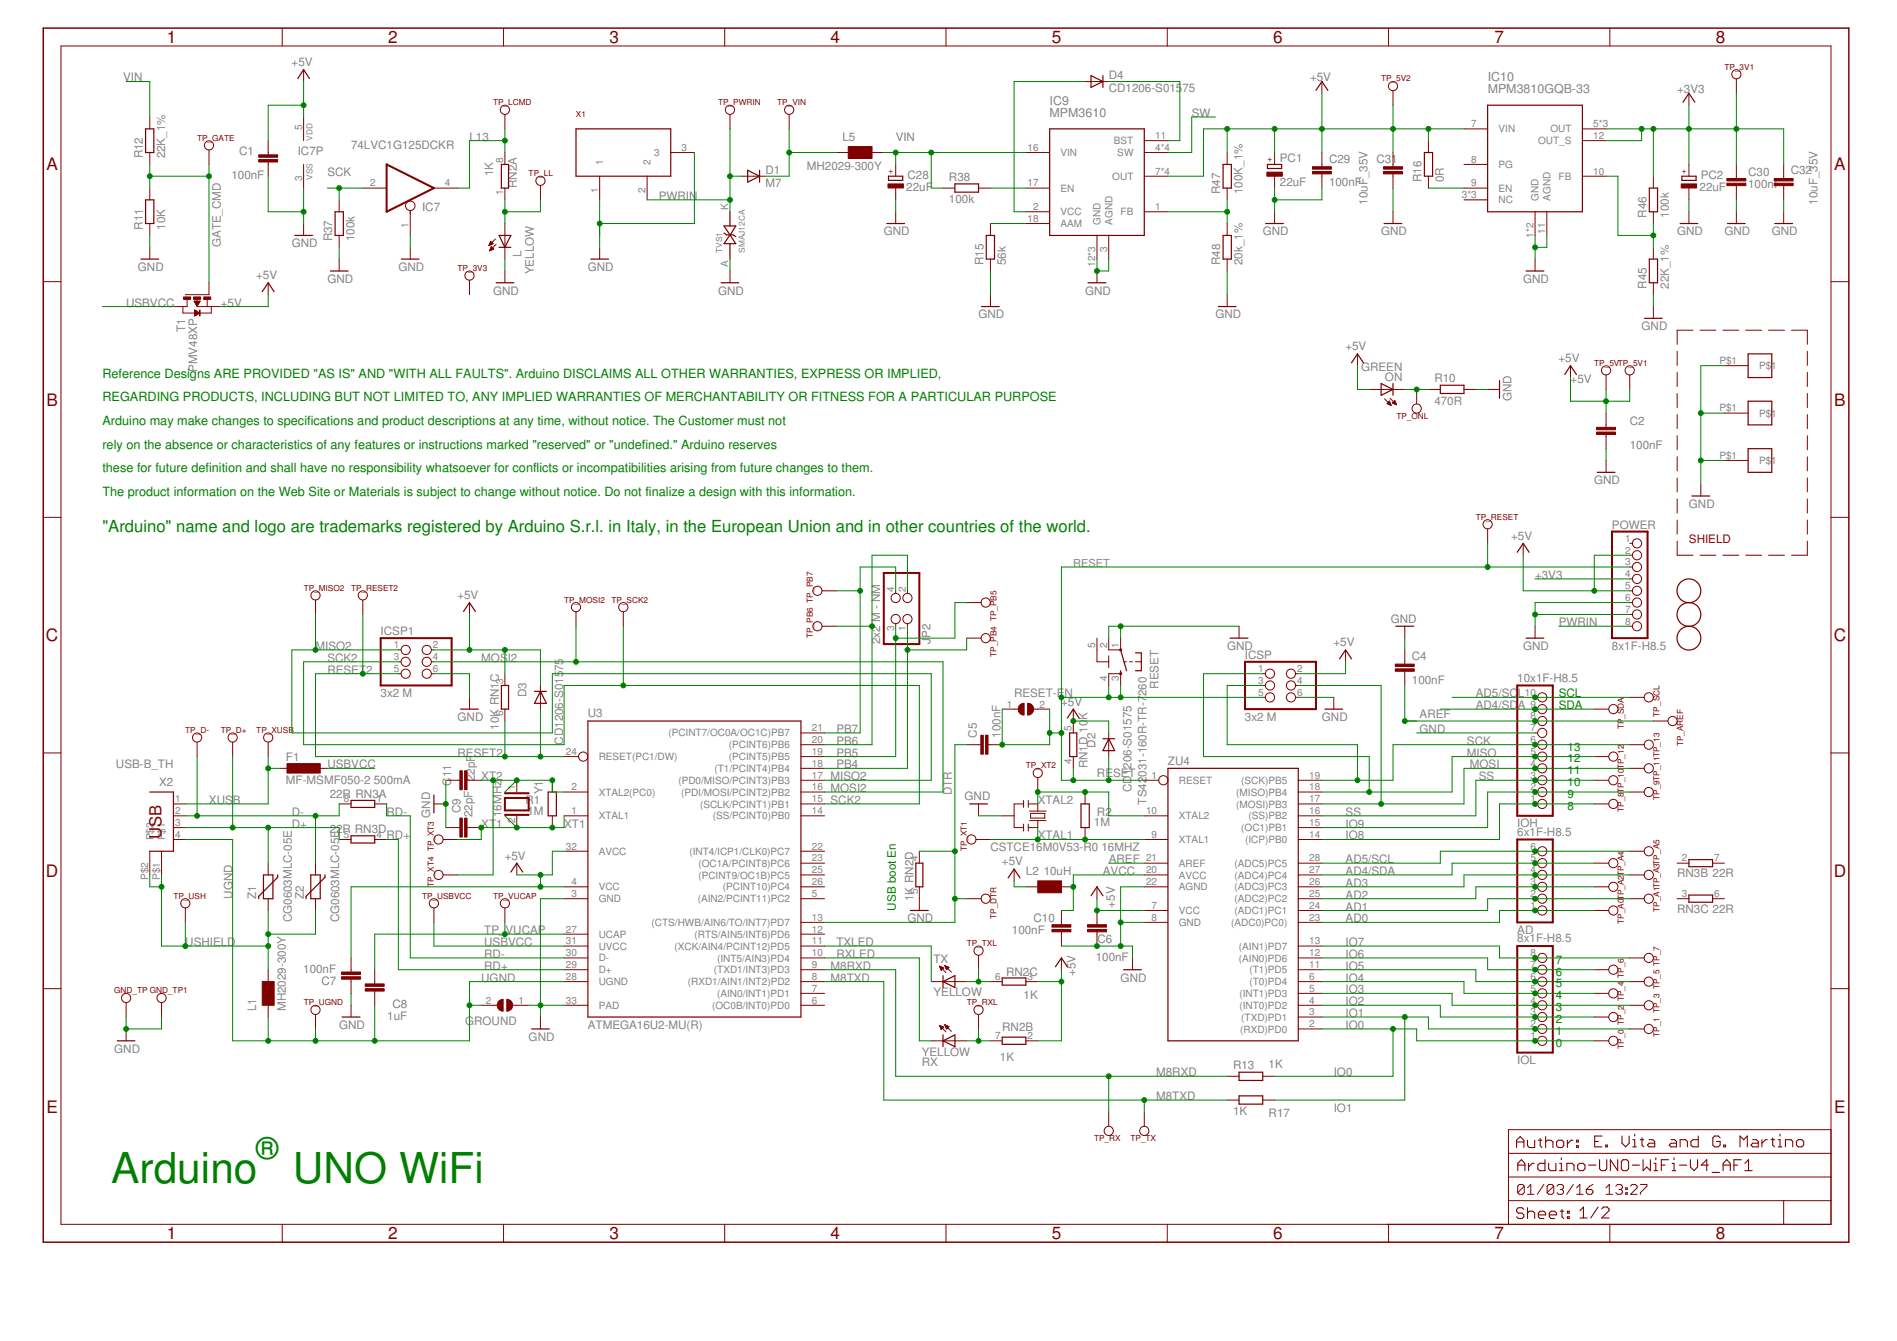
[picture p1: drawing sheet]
<svg xmlns="http://www.w3.org/2000/svg" width="297mm" height="210mm" viewBox="0 0 297 210" stroke-linecap="round" stroke-linejoin="round" font-family="sans-serif">
<defs><g id="words">
<g font-size="6.6" fill="#008000">
<text x="17.4" y="185.2">Arduino</text>
<text x="45.9" y="185.2">UNO WiFi</text>
</g>
<text font-size="4.7" fill="#008000" x="40.1" y="181.5">®</text>
<g font-size="2.7" fill="#800000">
<text x="26.1" y="6.8">1</text>
<text x="60.8" y="6.8">2</text>
<text x="95.4" y="6.8">3</text>
<text x="130.1" y="6.8">4</text>
<text x="164.7" y="6.8">5</text>
<text x="199.4" y="6.8">6</text>
<text x="234" y="6.8">7</text>
<text x="268.6" y="6.8">8</text>
<text x="7.3" y="26.6">A</text>
<text x="287.2" y="26.6">A</text>
<text x="7.3" y="63.5">B</text>
<text x="287.2" y="63.5">B</text>
<text x="7.2" y="100.4">C</text>
<text x="287.1" y="100.4">C</text>
<text x="7.2" y="137.3">D</text>
<text x="287.1" y="137.3">D</text>
<text x="7.3" y="174.2">E</text>
<text x="287.2" y="174.2">E</text>
<text x="26.1" y="194">1</text>
<text x="60.8" y="194">2</text>
<text x="95.4" y="194">3</text>
<text x="130.1" y="194">4</text>
<text x="164.7" y="194">5</text>
<text x="199.4" y="194">6</text>
<text x="234" y="194">7</text>
<text x="268.6" y="194">8</text>
</g>
<text font-size="2.6" fill="#008000" x="16" y="83.2">&quot;Arduino&quot; name and logo are trademarks registered by Arduino S.r.l. in Italy, in the European Union and in other countries of the world.</text>
<text font-size="2.6" fill="#800000" x="25.3" y="131.4" transform="rotate(-90 25.3 131.4)">USB</text>
<g font-size="2" fill="#008000">
<text x="16" y="59.1">Reference Designs ARE PROVIDED &quot;AS IS&quot; AND &quot;WITH ALL FAULTS&quot;. Arduino DISCLAIMS ALL OTHER WARRANTIES, EXPRESS OR IMPLIED,</text>
<text x="16" y="62.8">REGARDING PRODUCTS, INCLUDING BUT NOT LIMITED TO, ANY IMPLIED WARRANTIES OF MERCHANTABILITY OR FITNESS FOR A PARTICULAR PURPOSE</text>
<text x="16" y="66.5">Arduino may make changes to specifications and product descriptions at any time, without notice. The Customer must not</text>
<text x="16" y="70.2">rely on the absence or characteristics of any features or instructions marked &quot;reserved&quot; or &quot;undefined.&quot; Arduino reserves</text>
<text x="16" y="73.9">these for future definition and shall have no responsibility whatsoever for conflicts or incompatibilities arising from future changes to them.</text>
<text x="16" y="77.6">The product information on the Web Site or Materials is subject to change without notice. Do not finalize a design with this information.</text>
</g>
<g font-size="1.9" fill="#808080">
<text x="164.3" y="16.5">IC9</text>
<text x="232.9" y="14.6">MPM3810GQB-33</text>
<text x="232.9" y="12.8">IC10</text>
<text x="164.3" y="18.3">MPM3610</text>
</g>
<g font-size="1.8" fill="#808080">
<text x="45.7" y="10.3">+5V</text>
<text x="19.3" y="12.8">VIN</text>
<text x="173.6" y="14.4">CD1206-S015</text>
<text x="173.6" y="12.4">D4</text>
<text x="185.2" y="14.4">75</text>
<text x="205.1" y="12.8">+5V</text>
<text x="262.6" y="14.6">+3V3</text>
<text x="55" y="23.3">74LVC1G125DCKR</text>
<text x="73.5" y="22">L13</text>
<text x="131.9" y="22">L5</text>
<text x="140.2" y="22">VIN</text>
<text x="186.6" y="18.3">SW</text>
<text x="22.4" y="24.8" transform="rotate(-90 22.4 24.8)">R12</text>
<text x="25.9" y="24.8" transform="rotate(-90 25.9 24.8)">22K_1%</text>
<text x="36.2" y="28">100nF</text>
<text x="37.4" y="24.3">C1</text>
<text x="46.6" y="24.3">IC7P</text>
<text x="51.3" y="27.6">SCK</text>
<text x="77.2" y="27.6" transform="rotate(-90 77.2 27.6)">1K</text>
<text x="80.9" y="29.4" transform="rotate(-90 80.9 29.4)">RN2A</text>
<text x="119.9" y="29.3">M7</text>
<text x="119.9" y="27.2">D1</text>
<text x="126.3" y="26.7">MH2029-300Y</text>
<text x="141.9" y="29.8">22uF</text>
<text x="142.1" y="28">C28</text>
<text x="148.6" y="28.3">R38</text>
<text x="200.4" y="29.1">22uF</text>
<text x="200.4" y="25.4">PC1</text>
<text x="208.1" y="29.2">100nF</text>
<text x="208.1" y="25.5">C29</text>
<text x="215.5" y="25.5">C31</text>
<text x="222.6" y="28.5" transform="rotate(-90 222.6 28.5)">R16</text>
<text x="226.1" y="28.5" transform="rotate(-90 226.1 28.5)">0R</text>
<text x="266.1" y="29.8">22uF</text>
<text x="266.3" y="28">PC2</text>
<text x="273.7" y="29.4">100nF</text>
<text x="273.7" y="27.6">C30</text>
<text x="280.4" y="27.3">C32</text>
<text x="22.4" y="35.9" transform="rotate(-90 22.4 35.9)">R11</text>
<text x="25.9" y="35.9" transform="rotate(-90 25.9 35.9)">10K</text>
<text x="66.1" y="33">IC7</text>
<text x="103.2" y="31.3">PWRIN</text>
<text x="148.6" y="31.8">100k</text>
<text x="191.1" y="30.4" transform="rotate(-90 191.1 30.4)">R47</text>
<text x="194.6" y="30.4" transform="rotate(-90 194.6 30.4)">100K_1%</text>
<text x="214.1" y="32" transform="rotate(-90 214.1 32)">10uF_35V</text>
<text x="257.8" y="34.1" transform="rotate(-90 257.8 34.1)">R46</text>
<text x="261.3" y="34.1" transform="rotate(-90 261.3 34.1)">100k</text>
<text x="284.6" y="32" transform="rotate(-90 284.6 32)">10uF_35V</text>
<text x="34.6" y="38.7" transform="rotate(-90 34.6 38.7)">GATE_CMD</text>
<text x="45.7" y="38.7">GND</text>
<text x="52" y="37.8" transform="rotate(-90 52 37.8)">R37</text>
<text x="55.5" y="37.8" transform="rotate(-90 55.5 37.8)">100k</text>
<text x="81.7" y="40.2" transform="rotate(-90 81.7 40.2)">L</text>
<text x="138.4" y="36.9">GND</text>
<text x="154" y="41.5" transform="rotate(-90 154 41.5)">R15</text>
<text x="157.5" y="41.5" transform="rotate(-90 157.5 41.5)">56k</text>
<text x="191.1" y="41.5" transform="rotate(-90 191.1 41.5)">R48</text>
<text x="194.6" y="41.5" transform="rotate(-90 194.6 41.5)">20k_1%</text>
<text x="197.7" y="36.9">GND</text>
<text x="216.3" y="36.9">GND</text>
<text x="262.6" y="36.9">GND</text>
<text x="270" y="36.9">GND</text>
<text x="277.4" y="36.9">GND</text>
<text x="19.7" y="48">USBVCC</text>
<text x="21.6" y="42.4">GND</text>
<text x="34.6" y="48">+5V</text>
<text x="40.1" y="43.7">+5V</text>
<text x="51.3" y="44.3">GND</text>
<text x="62.4" y="42.4">GND</text>
<text x="77.2" y="46.1">GND</text>
<text x="83.6" y="42.9" transform="rotate(-90 83.6 42.9)">YELLOW</text>
<text x="92" y="42.4">GND</text>
<text x="112.4" y="46.1">GND</text>
<text x="169.9" y="46.1">GND</text>
<text x="238.5" y="44.3">GND</text>
<text x="257.8" y="45.2" transform="rotate(-90 257.8 45.2)">R45</text>
<text x="261.3" y="45.2" transform="rotate(-90 261.3 45.2)">22K_1%</text>
<text x="29" y="51.9" transform="rotate(-90 29 51.9)">T1</text>
<text x="153.2" y="49.8">GND</text>
<text x="190.3" y="49.8">GND</text>
<text x="257" y="51.7">GND</text>
<text x="30.9" y="58.2" transform="rotate(-90 30.9 58.2)">PMV48XP</text>
<text x="210.7" y="54.8">+5V</text>
<text x="213.1" y="58.1">GREEN</text>
<text x="216.9" y="59.6">ON</text>
<text x="224.6" y="59.9">R10</text>
<text x="244" y="56.7">+5V</text>
<text x="224.6" y="63.4">470R</text>
<text x="236.7" y="62.8" transform="rotate(-90 236.7 62.8)">GND</text>
<text x="245.9" y="60">+5V</text>
<text x="255.2" y="70.2">100nF</text>
<text x="255.2" y="66.5">C2</text>
<text x="249.6" y="75.8">GND</text>
<text x="252.4" y="82.7">POWER</text>
<text x="264.5" y="79.5">GND</text>
<text x="236.6" y="84.5">+5V</text>
<text x="71.6" y="93.8">+5V</text>
<text x="240.4" y="90.6">+3V3</text>
<text x="49.4" y="101.7">MISO2</text>
<text x="59.6" y="99.4">ICSP1</text>
<text x="137.8" y="100.8" transform="rotate(-90 137.8 100.8)">2x2 M - NM</text>
<text x="145.7" y="100.8" transform="rotate(-90 145.7 100.8)">JP2</text>
<text x="192.2" y="101.7">GND</text>
<text x="208.8" y="101.2">+5V</text>
<text x="217.8" y="97.5">GND</text>
<text x="238.5" y="101.7">GND</text>
<text x="244.1" y="98">PWRIN</text>
<text x="252.4" y="101.7">8x1F-H8.5</text>
<text x="51.3" y="105.4">RESET</text>
<text x="51.3" y="103.6">SCK2</text>
<text x="57.3" y="105.4">2</text>
<text x="75.4" y="103.6">MOS</text>
<text x="79.5" y="103.6">I2</text>
<text x="88.2" y="105" transform="rotate(-90 88.2 105)">75</text>
<text x="181.4" y="107.8" transform="rotate(-90 181.4 107.8)">RESET</text>
<text x="194.9" y="103.1">ICSP</text>
<text x="221.1" y="107">100nF</text>
<text x="221.1" y="103.3">C4</text>
<text x="237.6" y="106.7">10x1F-H8.5</text>
<text x="59.6" y="109.2">3x2 M</text>
<text x="71.7" y="112.9">GND</text>
<text x="82.4" y="109.2" transform="rotate(-90 82.4 109.2)">D3</text>
<text x="92" y="112.3">U3</text>
<text x="158.8" y="109.2">RESET-E</text>
<text x="166.2" y="110.4">+5V</text>
<text x="166.7" y="109.2">N</text>
<text x="170.3" y="112.7" transform="rotate(-90 170.3 112.7)">K</text>
<text x="179.5" y="108.9" transform="rotate(-90 179.5 108.9)">260</text>
<text x="194.9" y="112.9">3x2 M</text>
<text x="207" y="112.9">GND</text>
<text x="222.3" y="112.4">AREF</text>
<text x="231.1" y="111">AD4/SD</text>
<text x="231.1" y="109.2">AD5/SC</text>
<text x="237.7" y="111">A</text>
<text x="237.7" y="109.2">L</text>
<text x="44.8" y="119.2">F1</text>
<text x="71.7" y="118.4">RESET2</text>
<text x="78.1" y="114.2" transform="rotate(-90 78.1 114.2)">10K RN1C</text>
<text x="88.2" y="116.6" transform="rotate(-90 88.2 116.6)">CD1206-S015</text>
<text x="131" y="118.4">PB5</text>
<text x="131" y="116.6">PB6</text>
<text x="131" y="114.7">PB7</text>
<text x="152.9" y="115.5" transform="rotate(-90 152.9 115.5)">C5</text>
<text x="156.7" y="115.5" transform="rotate(-90 156.7 115.5)">100nF</text>
<text x="171.6" y="117" transform="rotate(-90 171.6 117)">D2</text>
<text x="182.9" y="119.7">ZU4</text>
<text x="222.3" y="114.7">GND</text>
<text x="229.7" y="116.6">SCK</text>
<text x="229.7" y="118.4">MISO</text>
<text x="18.2" y="120.3">USB-B_TH</text>
<text x="24.9" y="123.1">X2</text>
<text x="32.7" y="125.8">XUS</text>
<text x="36.5" y="125.8">B</text>
<text x="44.8" y="122.7">MF-MSMF050-2</text>
<text x="51.3" y="120.3">USBVCC</text>
<text x="51.6" y="124.9">22R RN3A</text>
<text x="58.5" y="122.7">500mA</text>
<text x="70.6" y="123" transform="rotate(-90 70.6 123)">C11</text>
<text x="74.3" y="122.3" transform="rotate(-90 74.3 122.3)">22pF</text>
<text x="75.4" y="122.1">XT2</text>
<text x="82.3" y="125.9">R1</text>
<text x="85" y="124.4" transform="rotate(-90 85 124.4)">Y1</text>
<text x="130.1" y="122.1">MISO2</text>
<text x="130.1" y="124">MOSI2</text>
<text x="130.1" y="125.8">SCK2</text>
<text x="131" y="120.3">PB4</text>
<text x="149.1" y="124.4" transform="rotate(-90 149.1 124.4)">DTR</text>
<text x="151" y="125.3">GND</text>
<text x="162.5" y="125.8">XTAL2</text>
<text x="170.3" y="120.3" transform="rotate(-90 170.3 120.3)">RN1D 10</text>
<text x="171.8" y="121.7">RESET</text>
<text x="177.2" y="124" transform="rotate(-90 177.2 124)">CD1206-S01575</text>
<text x="179.5" y="125.9" transform="rotate(-90 179.5 125.9)">TS42</text>
<text x="179.5" y="121.6" transform="rotate(-90 179.5 121.6)">031-160R-TR-7</text>
<text x="230.2" y="120.3">MOSI</text>
<text x="231.6" y="122.1">SS</text>
<text x="45.7" y="127.7">D-</text>
<text x="45.7" y="129.5">D+</text>
<text x="51.6" y="130.5">22R RN3D</text>
<text x="60.5" y="127.7">RD-</text>
<text x="60.5" y="131.4">RD+</text>
<text x="67.4" y="128" transform="rotate(-90 67.4 128)">GND</text>
<text x="72.1" y="127.3" transform="rotate(-90 72.1 127.3)">C9</text>
<text x="74" y="127.9" transform="rotate(-90 74 127.9)">22pF</text>
<text x="75.4" y="129.5">XT</text>
<text x="77.7" y="129.5">1</text>
<text x="78.5" y="127.9" transform="rotate(-90 78.5 127.9)">16MHz</text>
<text x="82.6" y="127.5">1M</text>
<text x="88.3" y="129.5">XT1</text>
<text x="162.5" y="131.4">XTAL1</text>
<text x="171.3" y="129.4">1M</text>
<text x="171.8" y="127.8">R2</text>
<text x="210.7" y="127.7">SS</text>
<text x="210.7" y="131.4">IO8</text>
<text x="210.7" y="129.5">IO9</text>
<text x="237.6" y="130.8">6x1F-H8.5</text>
<text x="237.6" y="129.4">IOH</text>
<text x="79" y="134.5">+5V</text>
<text x="155.1" y="133.3">CSTCE16M0V53-R0</text>
<text x="156.9" y="135.5">+5V</text>
<text x="160.6" y="137">L2</text>
<text x="163.4" y="137">10uH</text>
<text x="172.5" y="133.3">16MHZ</text>
<text x="172.7" y="137">AVCC</text>
<text x="173.6" y="135.1">AREF</text>
<text x="210.7" y="137">AD4/SDA</text>
<text x="210.7" y="135.1">AD5/SCL</text>
<text x="262.6" y="137.3">RN3B 22R</text>
<text x="36.4" y="140.7" transform="rotate(-90 36.4 140.7)">UGND</text>
<text x="40.1" y="140.7" transform="rotate(-90 40.1 140.7)">Z1</text>
<text x="47.6" y="140.7" transform="rotate(-90 47.6 140.7)">Z2</text>
<text x="143" y="141" transform="rotate(-90 143 141)">1K RN2D</text>
<text x="174.5" y="142.1" transform="rotate(-90 174.5 142.1)">+5V</text>
<text x="210.7" y="142.5">AD1</text>
<text x="210.7" y="140.7">AD2</text>
<text x="210.7" y="138.8">AD3</text>
<text x="262.6" y="142.9">RN3C 22R</text>
<text x="29" y="148.1">USHIELD</text>
<text x="45.7" y="144.4" transform="rotate(-90 45.7 144.4)">CG0603MLC-05E</text>
<text x="53.1" y="144.4" transform="rotate(-90 53.1 144.4)">CG0603MLC-05E</text>
<text x="75.8" y="148.1">USBVCC</text>
<text x="75.8" y="146.2">TP_VUCAP</text>
<text x="75.8" y="149.9">RD-</text>
<text x="131" y="149.9">RXLED</text>
<text x="131" y="148.1">TXLED</text>
<text x="142.1" y="144.4">GND</text>
<text x="158.4" y="146.1">100nF</text>
<text x="161.8" y="144.3">C10</text>
<text x="171.9" y="147.6">C6</text>
<text x="210.7" y="144.4">AD0</text>
<text x="210.7" y="149.9">IO6</text>
<text x="210.7" y="148.1">IO7</text>
<text x="237.6" y="147.5">8x1F-H8.5</text>
<text x="237.6" y="146.1">AD</text>
<text x="47.5" y="152.3">100nF</text>
<text x="50.3" y="154.1">C7</text>
<text x="75.4" y="153.6">UGND</text>
<text x="75.8" y="151.8">RD+</text>
<text x="130.1" y="151.8">M8RXD</text>
<text x="130.1" y="153.6">M8TXD</text>
<text x="146.2" y="156">YELLOW</text>
<text x="146.2" y="150.7">TX</text>
<text x="157.5" y="152.7">RN2C</text>
<text x="168.4" y="152.8" transform="rotate(-90 168.4 152.8)">+5V</text>
<text x="171.6" y="150.4">100nF</text>
<text x="175.5" y="153.6">GND</text>
<text x="210.7" y="155.5">IO3</text>
<text x="210.7" y="153.6">IO4</text>
<text x="210.7" y="151.8">IO5</text>
<text x="40.1" y="158.3" transform="rotate(-90 40.1 158.3)">L1</text>
<text x="44.8" y="158.3" transform="rotate(-90 44.8 158.3)">MH2029-300Y</text>
<text x="53.1" y="161.1">GND</text>
<text x="60.6" y="159.7">1uF</text>
<text x="61.4" y="157.8">C8</text>
<text x="72.8" y="160.5">GROUND</text>
<text x="92" y="161.1">ATMEGA16U2-MU(R)</text>
<text x="156.9" y="161.4">RN2B</text>
<text x="160.3" y="156.4">1K</text>
<text x="210.7" y="157.4">IO2</text>
<text x="210.7" y="159.2">IO1</text>
<text x="210.7" y="161.1">IO0</text>
<text x="17.9" y="164.8">GND</text>
<text x="82.8" y="162.9">GND</text>
<text x="144.3" y="165.2">YELLOW</text>
<text x="144.3" y="166.9">RX</text>
<text x="156.6" y="166.1">1K</text>
<text x="193.1" y="167.4">R13</text>
<text x="198.6" y="167.2">1K</text>
<text x="237.6" y="166.5">IOL</text>
<text x="181" y="168.5">M8RXD</text>
<text x="181" y="172.2">M8TXD</text>
<text x="208.8" y="168.5">IO0</text>
<text x="193.1" y="174.6">1K</text>
<text x="198.6" y="174.8">R17</text>
<text x="208.8" y="174">IO1</text>
</g>
<text font-size="1.8" fill="#800000" x="264.5" y="85.1">SHIELD</text>
<g font-size="1.8" fill="#008000">
<text x="244.1" y="111">SDA</text>
<text x="244.1" y="109.2">SCL</text>
<text x="245.5" y="119.3">12</text>
<text x="245.5" y="117.5">13</text>
<text x="245.5" y="124.9">9</text>
<text x="245.5" y="123.1">10</text>
<text x="245.5" y="121.2">11</text>
<text x="245.5" y="126.8">8</text>
<text x="140.2" y="142.5" transform="rotate(-90 140.2 142.5)">USB boot En</text>
<text x="243.6" y="154.6">5</text>
<text x="243.6" y="152.7">6</text>
<text x="243.6" y="150.9">7</text>
<text x="243.6" y="162">1</text>
<text x="243.6" y="160.1">2</text>
<text x="243.6" y="158.3">3</text>
<text x="243.6" y="156.4">4</text>
<text x="243.6" y="163.8">0</text>
</g>
<text font-size="1.7" fill="#808080" x="168.1" y="88.8">RESET</text>
<g font-size="1.6" fill="#808080">
<text x="47.3" y="20.3" transform="rotate(-90 47.3 20.3)">5</text>
<text x="106.7" y="23.6">3</text>
<text x="160.9" y="23.6">16</text>
<text x="174.4" y="22.6">BST</text>
<text x="180.9" y="21.8">11</text>
<text x="180.9" y="23.6">4*4</text>
<text x="230.4" y="19.9">7</text>
<text x="234.7" y="20.7">VIN</text>
<text x="240.8" y="22.6">OUT_S</text>
<text x="242.8" y="20.7">OUT</text>
<text x="249.5" y="19.9">5*3</text>
<text x="249.5" y="21.8">12</text>
<text x="47.3" y="28.3" transform="rotate(-90 47.3 28.3)">3</text>
<text x="58" y="29.2">2</text>
<text x="69.6" y="29.2">4</text>
<text x="78.8" y="25.5" transform="rotate(-90 78.8 25.5)">8</text>
<text x="94.5" y="25.9" transform="rotate(-90 94.5 25.9)">1</text>
<text x="101.9" y="25.9" transform="rotate(-90 101.9 25.9)">2</text>
<text x="102.4" y="24.4">3</text>
<text x="160.9" y="29.2">17</text>
<text x="166.1" y="30">EN</text>
<text x="166.1" y="24.4">VIN</text>
<text x="174.2" y="28.1">OUT</text>
<text x="175" y="24.4">SW</text>
<text x="180.9" y="27.3">7*4</text>
<text x="230.4" y="25.5">8</text>
<text x="230.4" y="29.2">9</text>
<text x="234.7" y="26.3">PG</text>
<text x="234.7" y="30">EN</text>
<text x="244.1" y="28.1">FB</text>
<text x="249.5" y="27.3">10</text>
<text x="64" y="35.7" transform="rotate(-90 64 35.7)">1</text>
<text x="78.8" y="30.6" transform="rotate(-90 78.8 30.6)">1</text>
<text x="93.6" y="30.2" transform="rotate(-90 93.6 30.2)">1</text>
<text x="101.1" y="30.2" transform="rotate(-90 101.1 30.2)">2</text>
<text x="114" y="32.9" transform="rotate(-90 114 32.9)">K</text>
<text x="160.9" y="34.7">18</text>
<text x="161.8" y="32.9">2</text>
<text x="166.1" y="35.6">AAM</text>
<text x="166.1" y="33.7">VCC</text>
<text x="172.3" y="35.1" transform="rotate(-90 172.3 35.1)">GND</text>
<text x="174.2" y="35.1" transform="rotate(-90 174.2 35.1)">AGND</text>
<text x="175.5" y="33.7">FB</text>
<text x="180.9" y="32.9">1</text>
<text x="228.9" y="31">3*3</text>
<text x="234.7" y="31.8">NC</text>
<text x="240.9" y="31.4" transform="rotate(-90 240.9 31.4)">GND</text>
<text x="242.8" y="31.4" transform="rotate(-90 242.8 31.4)">AGND</text>
<text x="114" y="41.9" transform="rotate(-90 114 41.9)">A</text>
<text x="171.5" y="41.8" transform="rotate(-90 171.5 41.8)">12*3</text>
<text x="173.4" y="39.4" transform="rotate(-90 173.4 39.4)">3</text>
<text x="240.1" y="37.2" transform="rotate(-90 240.1 37.2)">1*2</text>
<text x="242" y="36.6" transform="rotate(-90 242 36.6)">11</text>
<text x="269.2" y="57">P$1</text>
<text x="275.4" y="57.8">P$1</text>
<text x="269.2" y="64.4">P$1</text>
<text x="275.4" y="65.2">P$1</text>
<text x="269.2" y="71.8">P$1</text>
<text x="275.4" y="72.6">P$1</text>
<text x="254.5" y="84.8">1</text>
<text x="254.5" y="86.6">2</text>
<text x="254.5" y="88.5">3</text>
<text x="140" y="92.6" transform="rotate(-90 140 92.6)">4</text>
<text x="141.8" y="92.6" transform="rotate(-90 141.8 92.6)">2</text>
<text x="254.5" y="90.4">4</text>
<text x="254.5" y="92.2">5</text>
<text x="254.5" y="94.1">6</text>
<text x="254.5" y="95.9">7</text>
<text x="61.7" y="101.5">1</text>
<text x="67.8" y="101.5">2</text>
<text x="140" y="98.7" transform="rotate(-90 140 98.7)">3</text>
<text x="141.8" y="98.7" transform="rotate(-90 141.8 98.7)">1</text>
<text x="171.5" y="101.5" transform="rotate(-90 171.5 101.5)">5</text>
<text x="173.4" y="101.5" transform="rotate(-90 173.4 101.5)">2</text>
<text x="175.2" y="101.5" transform="rotate(-90 175.2 101.5)">1</text>
<text x="254.5" y="97.8">8</text>
<text x="61.7" y="103.3">3</text>
<text x="61.7" y="105.2">5</text>
<text x="67.8" y="103.3">4</text>
<text x="67.8" y="105.2">6</text>
<text x="78.8" y="107" transform="rotate(-90 78.8 107)">3</text>
<text x="173.4" y="106.6" transform="rotate(-90 173.4 106.6)">4</text>
<text x="175.2" y="106.6" transform="rotate(-90 175.2 106.6)">3</text>
<text x="197" y="105.2">1</text>
<text x="197" y="107">3</text>
<text x="203.1" y="105.2">2</text>
<text x="203.1" y="107">4</text>
<text x="78.8" y="112.1" transform="rotate(-90 78.8 112.1)">6</text>
<text x="157.7" y="110.7">1</text>
<text x="162.8" y="110.7">2</text>
<text x="197" y="108.9">5</text>
<text x="203.1" y="108.9">6</text>
<text x="238.8" y="108.9">10</text>
<text x="239.6" y="112.6">8</text>
<text x="239.6" y="110.7">9</text>
<text x="88.6" y="118.2">24</text>
<text x="93.8" y="119">RESET(PC1/DW)</text>
<text x="104.7" y="115.3">(PCINT7/OC0A/OC1C)PB7</text>
<text x="114.1" y="119">(PCINT5)PB5</text>
<text x="114.1" y="117.1">(PCINT6)PB6</text>
<text x="127.1" y="118.2">19</text>
<text x="127.1" y="116.3">20</text>
<text x="127.1" y="114.5">21</text>
<text x="167.8" y="119.5" transform="rotate(-90 167.8 119.5)">4</text>
<text x="167.8" y="114.5" transform="rotate(-90 167.8 114.5)">5</text>
<text x="239.6" y="118.2">5</text>
<text x="239.6" y="116.3">6</text>
<text x="239.6" y="114.5">7</text>
<text x="27.4" y="125.6">1</text>
<text x="53.8" y="125.6">8</text>
<text x="58.9" y="125.6">1</text>
<text x="80.7" y="123.7" transform="rotate(-90 80.7 123.7)">1</text>
<text x="89.5" y="123.7">2</text>
<text x="93.8" y="124.5">XTAL2(PC0)</text>
<text x="106.2" y="122.7">(PD0/MISO/PCINT3)PB3</text>
<text x="106.7" y="124.5">(PDI/MOSI/PCINT2)PB2</text>
<text x="111.9" y="120.8">(T1/PCINT4)PB4</text>
<text x="127.1" y="121.9">17</text>
<text x="127.1" y="123.7">16</text>
<text x="127.1" y="125.6">15</text>
<text x="127.1" y="120">18</text>
<text x="180.3" y="121.9">1</text>
<text x="184.6" y="122.7">RESET</text>
<text x="193.6" y="124.5">(MISO)PB4</text>
<text x="194.4" y="122.7">(SCK)PB5</text>
<text x="205" y="123.7">18</text>
<text x="205" y="125.6">17</text>
<text x="205" y="121.9">19</text>
<text x="239.6" y="125.6">1</text>
<text x="239.6" y="123.7">2</text>
<text x="239.6" y="121.9">3</text>
<text x="239.6" y="120">4</text>
<text x="24" y="131.5" transform="rotate(-90 24 131.5)">P$2</text>
<text x="25.9" y="131.5" transform="rotate(-90 25.9 131.5)">P$1</text>
<text x="27.4" y="127.4">2</text>
<text x="27.4" y="129.3">3</text>
<text x="27.4" y="131.1">4</text>
<text x="53.8" y="131.1">5</text>
<text x="58.9" y="131.1">4</text>
<text x="80.7" y="128.8" transform="rotate(-90 80.7 128.8)">2</text>
<text x="89.5" y="127.4">1</text>
<text x="93.8" y="128.2">XTAL1</text>
<text x="109.6" y="126.4">(SCLK/PCINT1)PB1</text>
<text x="111.6" y="128.3">(SS/PCINT0)PB0</text>
<text x="127.1" y="127.4">14</text>
<text x="179.4" y="127.4">10</text>
<text x="180.3" y="131.1">9</text>
<text x="184.6" y="132">XTAL1</text>
<text x="184.6" y="128.2">XTAL2</text>
<text x="193.6" y="126.4">(MOSI)PB3</text>
<text x="194.4" y="130.1">(OC1)PB1</text>
<text x="195" y="132">(ICP)PB0</text>
<text x="195.5" y="128.3">(SS)PB2</text>
<text x="205" y="131.1">14</text>
<text x="205" y="129.3">15</text>
<text x="205" y="127.4">16</text>
<text x="23.2" y="137.8" transform="rotate(-90 23.2 137.8)">P$2</text>
<text x="25" y="137.8" transform="rotate(-90 25 137.8)">P$1</text>
<text x="88.6" y="133">32</text>
<text x="93.8" y="133.8">AVCC</text>
<text x="108" y="133.8">(INT4/ICP1/CLK0)PC7</text>
<text x="109.4" y="135.7">(OC1A/PCINT8)PC6</text>
<text x="109.4" y="137.5">(PCINT9/OC1B)PC5</text>
<text x="127.1" y="133">22</text>
<text x="127.1" y="134.8">23</text>
<text x="127.1" y="136.7">25</text>
<text x="143.7" y="134.8" transform="rotate(-90 143.7 134.8)">4</text>
<text x="179.4" y="134.8">21</text>
<text x="179.4" y="136.7">20</text>
<text x="184.6" y="135.7">AREF</text>
<text x="184.6" y="137.5">AVCC</text>
<text x="193.3" y="137.5">(ADC4)PC4</text>
<text x="193.3" y="135.7">(ADC5)PC5</text>
<text x="205" y="136.7">27</text>
<text x="205" y="134.8">28</text>
<text x="239.6" y="136.7">4</text>
<text x="239.6" y="134.8">5</text>
<text x="239.6" y="133">6</text>
<text x="263.3" y="134.8">2</text>
<text x="268.4" y="134.8">7</text>
<text x="89.5" y="140.4">3</text>
<text x="89.5" y="138.6">4</text>
<text x="93.8" y="141.2">GND</text>
<text x="93.8" y="139.4">VCC</text>
<text x="109.3" y="141.2">(AIN2/PCINT11)PC2</text>
<text x="113.2" y="139.4">(PCINT10)PC4</text>
<text x="127.1" y="140.4">5</text>
<text x="127.1" y="138.6">26</text>
<text x="143.7" y="139.9" transform="rotate(-90 143.7 139.9)">5</text>
<text x="179.4" y="138.6">22</text>
<text x="180.3" y="142.3">7</text>
<text x="184.6" y="139.4">AGND</text>
<text x="184.6" y="143.1">VCC</text>
<text x="193.3" y="143.1">(ADC1)PC1</text>
<text x="193.3" y="141.2">(ADC2)PC2</text>
<text x="193.3" y="139.4">(ADC3)PC3</text>
<text x="205" y="142.3">24</text>
<text x="205" y="140.4">25</text>
<text x="205" y="138.6">26</text>
<text x="239.6" y="142.3">1</text>
<text x="239.6" y="140.4">2</text>
<text x="239.6" y="138.6">3</text>
<text x="263.3" y="140.4">3</text>
<text x="268.4" y="140.4">6</text>
<text x="88.6" y="149.7">30</text>
<text x="88.6" y="146">27</text>
<text x="88.6" y="147.8">31</text>
<text x="93.8" y="146.8">UCAP</text>
<text x="93.8" y="148.6">UVCC</text>
<text x="102" y="144.9">(CTS/HWB/AIN6/TO/INT7)PD7</text>
<text x="105.6" y="148.6">(XCK/AIN4/PCINT12)PD5</text>
<text x="108.7" y="146.8">(RTS/AIN5/INT6)PD6</text>
<text x="127.1" y="144.1">13</text>
<text x="127.1" y="149.7">10</text>
<text x="127.1" y="146">12</text>
<text x="127.1" y="147.8">11</text>
<text x="180.3" y="144.1">8</text>
<text x="184.6" y="144.9">GND</text>
<text x="192.8" y="144.9">(ADC0)PC0)</text>
<text x="194" y="148.6">(AIN1)PD7</text>
<text x="205" y="144.1">23</text>
<text x="205" y="149.7">12</text>
<text x="205" y="147.8">13</text>
<text x="239.6" y="149.7">8</text>
<text x="88.6" y="151.5">29</text>
<text x="88.6" y="153.4">28</text>
<text x="93.8" y="152.3">D+</text>
<text x="93.8" y="150.5">D-</text>
<text x="93.8" y="154.2">UGND</text>
<text x="107.7" y="154.2">(RXD1/AIN1/INT2)PD2</text>
<text x="111.8" y="152.4">(TXD1/INT3)PD3</text>
<text x="112.3" y="150.5">(INT5/AIN3)PD4</text>
<text x="127.1" y="155.2">7</text>
<text x="127.1" y="153.4">8</text>
<text x="127.1" y="151.5">9</text>
<text x="155.8" y="153.4">6</text>
<text x="160.9" y="153.4">3</text>
<text x="194" y="150.5">(AIN0)PD6</text>
<text x="195.6" y="154.2">(T0)PD4</text>
<text x="195.6" y="152.4">(T1)PD5</text>
<text x="205" y="155.2">5</text>
<text x="205" y="153.4">6</text>
<text x="205" y="151.5">11</text>
<text x="239.6" y="155.2">5</text>
<text x="239.6" y="153.4">6</text>
<text x="239.6" y="151.5">7</text>
<text x="76.1" y="157.1">2</text>
<text x="81.2" y="157.1">1</text>
<text x="88.6" y="157.1">33</text>
<text x="93.8" y="157.9">PAD</text>
<text x="111.5" y="157.9">(OC0B/INT0)PD0</text>
<text x="112.3" y="156.1">(AIN0/INT1)PD1</text>
<text x="127.1" y="157.1">6</text>
<text x="194.1" y="157.9">(INT0)PD2</text>
<text x="194.1" y="156.1">(INT1)PD3</text>
<text x="194.2" y="161.6">(RXD)PD0</text>
<text x="194.4" y="159.8">(TXD)PD1</text>
<text x="205" y="157.1">4</text>
<text x="205" y="160.8">2</text>
<text x="205" y="158.9">3</text>
<text x="239.6" y="160.8">2</text>
<text x="239.6" y="158.9">3</text>
<text x="239.6" y="157.1">4</text>
<text x="155.8" y="162.7">7</text>
<text x="160.9" y="162.7">2</text>
<text x="239.6" y="162.7">1</text>
</g>
<g font-size="1.3" fill="#800000">
<text x="270" y="10.9">TP_3V1</text>
<text x="77.2" y="16.5">TP_LCMD</text>
<text x="112.4" y="16.5">TP_PWRIN</text>
<text x="121.7" y="16.5">TP_VIN</text>
<text x="216.3" y="12.8">TP_5V2</text>
<text x="30.9" y="22">TP_GATE</text>
<text x="90.2" y="18.3">X1</text>
<text x="82.8" y="27.6">TP_LL</text>
<text x="139.8" y="27.3" transform="rotate(-90 139.8 27.3)">+</text>
<text x="199.1" y="25.4" transform="rotate(-90 199.1 25.4)">+</text>
<text x="264" y="27.3" transform="rotate(-90 264 27.3)">+</text>
<text x="71.7" y="42.4">TP_3V3</text>
<text x="249.6" y="57.2">TP_5VTP_5V1</text>
<text x="218.7" y="65.6">TP_ONL</text>
<text x="231.1" y="81.3">TP_RESET</text>
<text x="47.6" y="92.5">TP_MISO2</text>
<text x="55" y="92.5">TP_RESET2</text>
<text x="88.3" y="94.3">TP_MOSI2</text>
<text x="95.8" y="94.3">TP_SCK2</text>
<text x="127.3" y="99.9" transform="rotate(-90 127.3 99.9)">TP_PB6 TP_PB7</text>
<text x="156" y="102.8" transform="rotate(-90 156 102.8)">TP_PB4 TP_PB5</text>
<text x="254.3" y="112.5" transform="rotate(-90 254.3 112.5)">_SDA</text>
<text x="259.8" y="112.2" transform="rotate(-90 259.8 112.2)">TP_SCL</text>
<text x="29" y="114.7">TP_D-</text>
<text x="34.6" y="114.7">TP_D+</text>
<text x="40.1" y="114.7">TP_XUSB</text>
<text x="254.3" y="114.2" transform="rotate(-90 254.3 114.2)">TP</text>
<text x="263.5" y="116.8" transform="rotate(-90 263.5 116.8)">TP_AREF</text>
<text x="160.6" y="120.3">TP_XT2</text>
<text x="259.8" y="125.2" transform="rotate(-90 259.8 125.2)">TP_9TP_11TP_13</text>
<text x="254.3" y="127.1" transform="rotate(-90 254.3 127.1)">TP_8TP_10TP_12</text>
<text x="151.4" y="133.3" transform="rotate(-90 151.4 133.3)">TP_XT1</text>
<text x="27.2" y="140.7">TP_USH</text>
<text x="66.1" y="140.7">TP_USBVCC</text>
<text x="67.9" y="138.8" transform="rotate(-90 67.9 138.8)">TP_XT4 TP_XT3</text>
<text x="77.2" y="140.7">TP_VUCAP</text>
<text x="156" y="143.8" transform="rotate(-90 156 143.8)">TP_DTR</text>
<text x="259.8" y="142.7" transform="rotate(-90 259.8 142.7)">TP_A1TP_A3TP_A5</text>
<text x="151.4" y="148.1">TP_TXL</text>
<text x="254.3" y="144.6" transform="rotate(-90 254.3 144.6)">TP_A0TP_A2TP_A4</text>
<text x="17.9" y="155.5">GND_TP GND_TP1</text>
<text x="254.3" y="153" transform="rotate(-90 254.3 153)">TP_6</text>
<text x="47.6" y="157.4">TP_UGND</text>
<text x="151.4" y="157.4">TP_RXL</text>
<text x="254.3" y="160.4" transform="rotate(-90 254.3 160.4)">TP_2</text>
<text x="254.3" y="156.7" transform="rotate(-90 254.3 156.7)">TP_4</text>
<text x="254.3" y="164.1" transform="rotate(-90 254.3 164.1)">TP_0</text>
<text x="259.8" y="162.3" transform="rotate(-90 259.8 162.3)">TP_1 TP_3 TP_5 TP_7</text>
<text x="171.3" y="178.7">TP_RX</text>
<text x="177" y="178.7">TP_TX</text>
</g>
<g font-size="1.3" fill="#808080">
<text x="48.9" y="22" transform="rotate(-90 48.9 22)">VDD</text>
<text x="48.9" y="28.1" transform="rotate(-90 48.9 28.1)">VSS</text>
<text x="113.1" y="39.5" transform="rotate(-90 113.1 39.5)">TVS1</text>
<text x="116.6" y="39.5" transform="rotate(-90 116.6 39.5)">SMAJ12CA</text>
</g>
</g></defs>
<g fill="none" stroke="#800000" stroke-width=".16">
<path d="M9.5 7.2h277.2v184.4h-277.2zM23.5 18.3v1.9M44.2 4.4v2.8M47.5 10.9v1.9M47.5 18.3v3.7M78.8 4.4v2.8M79.1 17.9v2.3M113.5 4.4v2.8M114.3 17.9v2.3M123.6 17.9v2.3M148.1 4.4v2.8M169.9 12.8h3.7"/>
<path d="M182.8 4.4v2.8M207 12.8v1.8M217.4 4.4v2.8M218.1 14.2v2.3M252.1 4.4v2.8M264.5 14.6v1.9M271.9 12.3v2.3M23.5 23.9v1.8M23.5 29.4v1.9M23.5 35v1.9M23.5 38.7v1.9M32.7 23.5v2.2"/>
<path d="M42 22v2.3M42 25.4v2.2M47.5 25.7v3.7M47.5 35v1.9M53.1 31.3v1.8M53.1 36.9v1.8M56.8 29.4h3.7M64.2 33v3.9M64.2 38.7v1.9M67.9 29.4h3.7M76.6 38.4h.1M76.6 38.3h.2"/>
<path d="M76.6 38.2h.4M76.7 38.2h.5M76.7 39.2h.1M76.7 38.1h.5M76.7 39.1h.3M76.8 38h.3M76.8 39.1h.4M76.8 37.9h.2M76.8 39h.5M76.8 37.8h.1M76.8 38.9h.4M76.8 37.8l.4 .3-.6 .3z"/>
<path d="M76.9 38.8h.2M76.9 38.7h.1M76.9 38.6l.4 .4-.6 .3zM77.6 37.4l-1 1M77.7 38.2l-1 1.1M79.1 23.9v1.8M79.1 29.4v1.9M79.1 35v5.6M84.6 29v2.3M93.9 27.6v3.7M93.9 38.7v1.9M101.3 27.6v3.7"/>
<path d="M105 23.9h3.7M116.1 27.6h3.7M131 23.9h1.8M136.5 23.9h1.9M140.3 25.7v1.9M140.3 29.4v1.9M140.3 33.1v1.9M147.7 29.4h1.8M153.2 29.4h1.9M155.1 35v1.9M160.6 23.9h3.8M160.6 29.4h3.8"/>
<path d="M160.6 35h3.8M160.6 33.1h3.8M171.8 36.9v3.7M173.6 36.9v3.7M179.2 27.6h3.7M179.2 23.9h3.7M179.2 22h3.7M179.2 33.1h3.7M192.2 23.9v1.8M192.2 29.4v1.9M192.2 35v1.9M199.6 23.9v1.8"/>
<path d="M199.6 27.6v1.8M199.6 33.1v1.9M207 23.9v2.2M207 27.2v2.2M218.1 23.9v2.2M218.1 27.2v2.2M218.1 33.1v1.9M223.7 22v1.9M223.7 27.6v1.8M229.2 29.4h3.7M229.2 20.2h3.7M229.2 25.7h3.7"/>
<path d="M229.2 31.3h3.7M240.4 33.1v3.8M242.2 33.1v3.8M247.8 27.6h3.7M247.8 22h3.7M247.8 20.2h3.7M258.9 27.6v1.8M258.9 33.1v1.9M258.9 38.7v1.9M264.5 25.7v1.9M264.5 29.4v1.9M264.5 33.1v1.9"/>
<path d="M271.9 25.7v2.3M271.9 29.1v2.2M271.9 33.1v1.9M279.3 25.7v2.3M279.3 29.1v2.2M279.3 33.1v1.9M6.8 44.1h2.7M28.6 48v1h4.5v-1M29.3 46.9v1.1h-2.1M30.4 47.1h.9l-.4 .8zM30.4 47.2h.9M30.5 47.2h.8"/>
<path d="M30.5 47.3h.8M30.5 47.3h.7M30.5 48.5l.7 .5-.7 .5zM30.5 49.4h.1M30.5 49.3h.2M30.5 49.3h.3M30.5 49.2h.4M30.5 49.2h.5M30.5 49.1h.5M30.5 49.1h.6M30.5 49h.7M30.5 48.9h.6"/>
<path d="M30.5 48.9h.5M30.5 48.8h.5M30.5 48.8h.4M30.5 48.7h.3M30.5 48.7h.2M30.5 48.6h.1M30.5 48.5h.1M30.6 47.4h.6M30.6 47.5h.5M30.7 47.6h.4M30.7 47.6h.3M30.7 47.7h.3"/>
<path d="M30.8 47.7h.2M30.8 47.8h.1M30.8 47.9h.1M30.9 46.8v1.2h3.7M32.4 46.9v1.1M32.7 44.3v1.8h-3.7M42 44.3v1.8M53.1 40.6v1.8M73.5 43.9v2.2M79.1 42.4v1.9M114.3 42.4v1.9M155.1 40.6v1.8"/>
<path d="M155.1 46.1v1.9M171.8 42.4v1.9M192.2 40.6v1.8M192.2 46.1v1.9M212.6 55.4v1.8M240.4 40.6v1.8M245.9 57.2v1.9M251.5 58.7v2.3M255.2 58.7v2.3M258.9 44.3v1.8M258.9 48v1.8M262.6 55v2.2"/>
<path d="M262.6 58.3v2.2M265.1 51.7h-2.5v2.2M266.2 51.7h2.5M269.8 51.7h2.5M270 57.2h3.7M273.3 51.7h2.5M276.9 51.7h2.5M280.5 51.7h2.5v2.2M283 55v2.2M283 58.3v2.2M286.7 44.1h2.8M214.4 61h5.6"/>
<path d="M216.8 62.4l1 1.1M217.2 63.1h.5M217.3 63.2h.4M217.3 63.1h.4M217.4 63h.2M217.4 63.3h.4M217.5 62.9h.1M217.6 62.8l-.4 .4 .6 .3M217.6 62.8l.2 .7M217.6 62.8h.1M217.6 63.4h.2M217.7 62.3l1 1.1"/>
<path d="M217.8 63.4h.1M218 63.1l.4-.4 .3 .7zM218.1 63.1h.4M218.1 63.1h.5M218.1 63h.4M218.2 62.9h.3M218.3 62.8h.1M218.3 63.2h.3M218.4 62.7h.1M218.5 63.3h.1M221.8 61v2.2M223.7 61h1.8"/>
<path d="M229.2 61h1.9M232.9 61h1.9M251.5 64.7v2.2M251.5 68v2.2M251.5 72.1v1.8M262.6 61.6v2.2M262.6 64.9v2.2M262.6 68.2v2.2M262.6 71.5v2.2M262.6 74.8v2.2M262.6 78.1v2.2M266.3 75.8v1.8"/>
<path d="M270 64.7h3.7M270 72.1h3.7M283 61.6v2.2M283 64.9v2.2M283 68.2v2.2M283 71.5v2.2M283 74.8v2.2M283 78.1v2.2M6.8 81h2.7M49.4 93.9v2.3M56.8 93.9v2.3M73.5 94.3v1.9"/>
<path d="M90.2 95.8v2.2M97.6 95.8v2.2M128.7 92.5h2.3M128.7 98h2.3M140.3 92.5v.4M140.3 97.6v.4M142.1 92.5v.4M142.1 97.6v.4M151.4 94.3h2.2M151.4 99.9h2.2M171.8 99.9v3.7h1.8M173.6 99.9v1.8h1.9v-1.8"/>
<path d="M194 98v1.9M220 98v1.9M232.9 82.8v2.2M238.5 85v1.9M240.4 98v1.9M255.2 86.9h.4M255.2 85h.4M255.2 88.8h.4M255.2 90.6h.4M255.2 92.5h.4M255.2 94.3h.4M255.2 96.2h.4"/>
<path d="M255.2 98h.4M262.6 84.7v2.2h2.5M262.6 81.4v2.2M266.2 86.9h2.5M269.8 86.9h2.5M273.3 86.9h2.5M276.9 86.9h2.5M283 81.4v2.2M283 84.7v2.2h-2.5M286.7 81h2.8M6.8 117.9h2.7M30.9 116.2v2.2"/>
<path d="M36.4 116.2v2.2M42 116.2v2.2M62.4 105.5h.4M62.4 101.7h.4M62.4 103.6h.4M67.5 105.5h.4M67.5 101.7h.4M67.5 103.6h.4M73.5 109.2v1.8M79.1 105.5v1.8M79.1 111v1.9M84.6 107.3v3.7"/>
<path d="M88.3 118.4h2.3M125.4 118.4h3.7M125.4 116.6h3.7M125.4 114.7h3.7M151.4 116.6h2.2M154.7 116.6h2.2M156.9 111h2.5M161.8 111h2.6M168.1 111v3.7M168.1 118.4v1.9M173.6 107.3v-1.8h1.9v1.8M173.6 102.7v1.8"/>
<path d="M173.6 114.7v3.7M175.9 103.6h.5M176.9 103.6h.4M177.8 103.6h.9M197.7 105.5h.4M197.7 107.3h.4M197.7 109.2h.4M202.9 105.5h.4M202.9 107.3h.4M202.9 109.2h.4M208.9 109.2v1.8M210.7 101.7v1.9"/>
<path d="M220 101.7v2.3M220 105.1v2.2M240.4 109.2h.4M240.4 118.4h.4M240.4 116.6h.4M240.4 114.7h.4M240.4 112.9h.4M240.4 111h.4M249.6 118.4h2.3M249.6 111h2.3M255.2 109.2h2.3M255.2 116.6h2.3"/>
<path d="M258.9 112.9h2.3M286.7 117.9h2.8M23.5 133.2v3.7M25.3 133.2v3.7M27.2 131.4h1.8M27.2 125.8h1.8M27.2 129.5h1.8M27.2 127.7h1.8M42 135.1v1.8M43.8 120.3h1.9M49.4 120.3h1.9M49.4 135.1v1.8"/>
<path d="M53.1 131.4h1.9M53.1 125.8h1.9M58.7 131.4h1.8M58.7 125.8h1.8M67.9 125.8h1.9M69.4 136.9h2.2M69.4 131.4h2.2M69.8 129.5h2.2M69.8 122.1h2.2M73.1 129.5h2.3M73.1 122.1h2.3M80.9 122.1v1.9"/>
<path d="M80.9 127.7v1.8M80.9 135.1v1.8M86.5 122.1v1.9M86.5 127.7v1.8M88.3 138.8h3.8M88.3 124h3.8M88.3 127.7h3.8M88.3 133.2h3.8M125.4 138.8h3.7M125.4 136.9h3.7M125.4 135.1h3.7M125.4 124h3.7"/>
<path d="M125.4 125.8h3.7M125.4 122.1h3.7M125.4 127.7h3.7M125.4 120.3h3.7M125.4 133.2h3.7M144 133.2v1.9M144 138.8v3.7M152.8 131.4h2.3M153.2 125.8v1.9M156.9 127.7h1.9M158.8 136v1.9M160.3 125.8h-1.5v3.7h1.5"/>
<path d="M160.3 125.3v1.1M160.3 129v1.1M160.6 138.8h1.9M161 125.8h1.5v1.2M161 125.3v1.1M161 129v1.1M161.2 128.4h2.6M161.2 127h2.6M161.4 127.3h2.2v.8h-2.2zM162.5 128.4v1.1h-1.5M162.5 121.7v2.3M166.2 138.8h1.9"/>
<path d="M169.9 124v1.8M169.9 129.5v1.9M171.8 138.8v1.9M179.2 138.8h3.7M179.2 136.9h3.7M179.2 135.1h3.7M179.2 131.4h3.7M179.2 122.1h2.2M179.2 127.7h3.7M203.3 138.8h3.7M203.3 136.9h3.7M203.3 135.1h3.7"/>
<path d="M203.3 131.4h3.7M203.3 124h3.7M203.3 125.8h3.7M203.3 129.5h3.7M203.3 122.1h3.7M203.3 127.7h3.7M240.4 138.8h.4M240.4 136.9h.4M240.4 135.1h.4M240.4 124h.4M240.4 125.8h.4M240.4 122.1h.4"/>
<path d="M240.4 120.3h.4M240.4 133.2h.4M249.6 138.8h2.3M249.6 135.1h2.3M249.6 125.8h2.3M249.6 122.1h2.3M255.2 136.9h2.3M255.2 124h2.3M255.2 120.3h2.3M255.2 133.2h2.3M262.6 135.1h1.9M268.2 135.1h1.8"/>
<path d="M6.8 154.7h2.7M19.7 157v2.2M25.3 157v2.2M29 142.1v2.3M42 140.7v1.8M42 151.8v1.8M42 157.4v1.8M49.4 140.7v1.8M49.4 158.8v2.3M55 149.9v2.3M55 153.3v2.2M55 157.4v1.8"/>
<path d="M58.7 151.8v2.2M58.7 155.1v2.3M67.9 142.1v2.3M75.4 157.4h2.5M79.1 142.1v2.3M80.3 157.4h2.5M84.6 159.2v1.9M88.3 140.7h3.8M88.3 149.9h3.8M88.3 148.1h3.8M88.3 157.4h3.8M88.3 153.6h3.8"/>
<path d="M88.3 151.8h3.8M88.3 146.2h3.8M125.4 144.4h3.7M125.4 140.7h3.7M125.4 149.9h3.7M125.4 148.1h3.7M125.4 157.4h3.7M125.4 155.5h3.7M125.4 153.6h3.7M125.4 151.8h3.7M125.4 146.2h3.7M145.8 153.6h5.6"/>
<path d="M147.1 151.2l1 1.1M147.1 151.2l.7 .3-.4 .4zM147.1 151.3h.1M147.2 151.3h.2M147.2 151.4h.4M147.2 151.5h.5M147.3 151.6h.4M147.3 151.7h.3M147.3 151.7h.2M147.4 151.8h.1M147.9 151.1l1.1 1.1M147.9 151.1l.7 .3"/>
<path d="M147.9 151.1l.3 .7 .4-.4M148 151.2h.1M148 151.3h.3M148 151.3h.4M148.1 151.4h.5M148.1 151.5h.4M148.1 151.6h.3M148.2 151.7h.1M151.4 140.7h2.2M153.2 149.5v2.3M153.2 158.8v2.3M155.1 153.6h1.8"/>
<path d="M160.6 153.6h1.9M166.2 142.5v2.2M166.2 145.9v2.2M166.2 149.9v1.9M171.8 142.5v2.2M171.8 145.9v2.2M177.3 149.9v1.9M179.2 144.4h3.7M179.2 142.5h3.7M203.3 144.4h3.7M203.3 142.5h3.7M203.3 140.7h3.7"/>
<path d="M203.3 149.9h3.7M203.3 148.1h3.7M203.3 157.4h3.7M203.3 155.5h3.7M203.3 153.6h3.7M203.3 151.8h3.7M203.3 159.2h3.7M240.4 142.5h.4M240.4 140.7h.4M240.4 149.9h.4M240.4 157.4h.4M240.4 155.5h.4"/>
<path d="M240.4 153.6h.4M240.4 151.8h.4M240.4 159.2h.4M249.6 142.5h2.3M249.6 155.5h2.3M249.6 151.8h2.3M249.6 159.2h2.3M255.2 140.7h2.3M255.2 149.9h2.3M255.2 157.4h2.3M255.2 153.6h2.3M262.6 140.7h1.9"/>
<path d="M268.2 140.7h1.8M286.7 154.7h2.8M19.7 161.1v1.8M145.8 162.9h5.6M147.1 160.5l1 1M147.1 160.5l.7 .3-.4 .3M147.1 160.5l.3 .6M147.1 160.6h.2M147.2 160.7h.2M147.2 160.7h.4M147.2 160.8h.5M147.3 160.9h.4"/>
<path d="M147.3 161h.3M147.3 161h.2M147.4 161.1h.1M147.9 160.4l1.1 1M147.9 160.4l.7 .3-.4 .4M147.9 160.4l.3 .7M147.9 160.4h.1M148 160.5h.1M148 160.6h.3M148 160.7h.5M148.1 160.7h.4M148.1 160.8h.4"/>
<path d="M148.1 160.9h.3M148.2 161h.1M155.1 162.9h1.8M160.6 162.9h1.9M173.6 174v2.3M179.2 174v2.3M192.2 168.5h1.8M192.2 172.2h1.8M197.7 168.5h1.9M197.7 172.2h1.9M203.3 161.1h3.7M240.4 161.1h.4"/>
<path d="M240.4 162.9h.4M249.6 162.9h2.3M255.2 161.1h2.3M286.7 176.8h-50.5v14.8M44.2 191.6v2.8M78.8 191.6v2.8M113.5 191.6v2.8M148.1 191.6v2.8M182.8 191.6v2.8M217.4 191.6v2.8M236.2 187.9h50.5M236.2 184.2h50.5"/>
<path d="M236.2 180.5h50.5M238.7 185.7l-.3-.3h-.5l-.3 .3v1M238.7 185.7v1l-.3 .2h-.5l-.3-.2M238.7 185.7l-1.1 1M239.2 186.9h1M239.2 185.9l.5-.5v1.5M241.7 185.4l-1 1.5M243.3 185.7l-.3-.3h-.5l-.2 .3v1M243.3 185.7v1l-.3 .2h-.5l-.2-.2M243.3 185.7l-1 1M243.8 185.7l.3-.3h.5l.2 .3v.2l-.2 .3M244.3 186.2h.3"/>
<path d="M244.6 186.2l.2 .2v.3l-.2 .2h-.5l-.3-.2M246.4 185.4l-1.1 1.5M246.9 186.9h1M246.9 185.9l.5-.5v1.5M248.4 186.2h.8l.2 .2v.3l-.2 .2h-.5l-.3-.2zM249.4 185.4l-.5 .3-.5 .5M251.5 186.9h1M251.5 185.9l.5-.5v1.5M252.1 191.6v2.8M253 185.7l.3-.3h.5l.2 .3v.2l-.2 .3M253.5 186.2h.3M253.8 186.2l.2 .2v.3l-.2 .2h-.5l-.3-.2"/>
<path d="M254.6 186.7h.2v.2h-.2zM254.6 185.9h.2v.3h-.2zM255.3 185.7l.3-.3h.5l.2 .3v.2l-1 1h1M256.9 185.4h1v.3l-1 1v.2M279.3 187.9v3.7"/>
<circle cx="79.1" cy="17.2" r=".72"/>
<circle cx="114.3" cy="17.2" r=".72"/>
<circle cx="123.6" cy="17.2" r=".72"/>
<circle cx="218.1" cy="13.5" r=".72"/>
<circle cx="271.9" cy="11.6" r=".72"/>
<circle cx="32.7" cy="22.8" r=".72"/>
<circle cx="64.2" cy="32.2" r=".74"/>
<circle cx="84.6" cy="28.3" r=".72"/>
<circle cx="73.5" cy="43.1" r=".72"/>
<circle cx="251.5" cy="58" r=".72"/>
<circle cx="255.2" cy="58" r=".72"/>
<circle cx="221.8" cy="63.9" r=".72"/>
<circle cx="49.4" cy="93.2" r=".72"/>
<circle cx="56.8" cy="93.2" r=".72"/>
<circle cx="90.2" cy="95" r=".72"/>
<circle cx="97.6" cy="95" r=".72"/>
<circle cx="128" cy="98" r=".72"/>
<circle cx="128" cy="92.5" r=".72"/>
<circle cx="140.3" cy="96.9" r=".72"/>
<circle cx="140.3" cy="93.6" r=".72"/>
<circle cx="142.1" cy="96.9" r=".72"/>
<circle cx="142.1" cy="93.6" r=".72"/>
<circle cx="154.3" cy="94.3" r=".72"/>
<circle cx="154.3" cy="99.9" r=".72"/>
<circle cx="232.9" cy="82.1" r=".72"/>
<circle cx="256.3" cy="92.5" r=".72"/>
<circle cx="256.3" cy="98" r=".72"/>
<circle cx="256.3" cy="96.2" r=".72"/>
<circle cx="256.3" cy="94.3" r=".72"/>
<circle cx="256.3" cy="88.8" r=".72"/>
<circle cx="256.3" cy="90.6" r=".72"/>
<circle cx="256.3" cy="86.9" r=".72"/>
<circle cx="256.3" cy="85" r=".72"/>
<circle cx="30.9" cy="115.4" r=".72"/>
<circle cx="36.4" cy="115.4" r=".72"/>
<circle cx="42" cy="115.4" r=".72"/>
<circle cx="63.5" cy="101.7" r=".72"/>
<circle cx="63.5" cy="103.6" r=".72"/>
<circle cx="63.5" cy="105.5" r=".72"/>
<circle cx="66.8" cy="101.7" r=".72"/>
<circle cx="66.8" cy="103.6" r=".72"/>
<circle cx="66.8" cy="105.5" r=".72"/>
<circle cx="91.3" cy="118.4" r=".72"/>
<circle cx="198.9" cy="107.3" r=".72"/>
<circle cx="198.9" cy="105.5" r=".72"/>
<circle cx="198.9" cy="109.2" r=".72"/>
<circle cx="202.1" cy="105.5" r=".72"/>
<circle cx="202.1" cy="107.3" r=".72"/>
<circle cx="202.1" cy="109.2" r=".72"/>
<circle cx="241.5" cy="111" r=".72"/>
<circle cx="241.5" cy="109.2" r=".72"/>
<circle cx="241.5" cy="112.9" r=".72"/>
<circle cx="241.5" cy="116.6" r=".72"/>
<circle cx="241.5" cy="114.7" r=".72"/>
<circle cx="241.5" cy="118.4" r=".72"/>
<circle cx="252.6" cy="118.4" r=".72"/>
<circle cx="252.6" cy="111" r=".72"/>
<circle cx="258.2" cy="116.6" r=".72"/>
<circle cx="258.2" cy="109.2" r=".72"/>
<circle cx="261.9" cy="112.9" r=".72"/>
<circle cx="68.7" cy="131.4" r=".72"/>
<circle cx="68.7" cy="136.9" r=".72"/>
<circle cx="152.1" cy="131.4" r=".72"/>
<circle cx="162.5" cy="121" r=".72"/>
<circle cx="182.2" cy="122.1" r=".72"/>
<circle cx="241.5" cy="133.2" r=".72"/>
<circle cx="241.5" cy="124" r=".72"/>
<circle cx="241.5" cy="122.1" r=".72"/>
<circle cx="241.5" cy="138.8" r=".72"/>
<circle cx="241.5" cy="125.8" r=".72"/>
<circle cx="241.5" cy="135.1" r=".72"/>
<circle cx="241.5" cy="136.9" r=".72"/>
<circle cx="241.5" cy="120.3" r=".72"/>
<circle cx="252.6" cy="125.8" r=".72"/>
<circle cx="252.6" cy="122.1" r=".72"/>
<circle cx="252.6" cy="138.8" r=".72"/>
<circle cx="252.6" cy="135.1" r=".72"/>
<circle cx="258.2" cy="136.9" r=".72"/>
<circle cx="258.2" cy="124" r=".72"/>
<circle cx="258.2" cy="133.2" r=".72"/>
<circle cx="258.2" cy="120.3" r=".72"/>
<circle cx="19.7" cy="156.2" r=".72"/>
<circle cx="25.3" cy="156.2" r=".72"/>
<circle cx="29" cy="141.4" r=".72"/>
<circle cx="49.4" cy="158.1" r=".72"/>
<circle cx="67.9" cy="141.4" r=".72"/>
<circle cx="79.1" cy="141.4" r=".72"/>
<circle cx="153.2" cy="148.8" r=".72"/>
<circle cx="153.2" cy="158.1" r=".72"/>
<circle cx="154.3" cy="140.7" r=".72"/>
<circle cx="241.5" cy="151.8" r=".72"/>
<circle cx="241.5" cy="153.6" r=".72"/>
<circle cx="241.5" cy="155.5" r=".72"/>
<circle cx="241.5" cy="142.5" r=".72"/>
<circle cx="241.5" cy="140.7" r=".72"/>
<circle cx="241.5" cy="159.2" r=".72"/>
<circle cx="241.5" cy="157.4" r=".72"/>
<circle cx="241.5" cy="149.9" r=".72"/>
<circle cx="252.6" cy="142.5" r=".72"/>
<circle cx="252.6" cy="159.2" r=".72"/>
<circle cx="252.6" cy="151.8" r=".72"/>
<circle cx="252.6" cy="155.5" r=".72"/>
<circle cx="258.2" cy="149.9" r=".72"/>
<circle cx="258.2" cy="157.4" r=".72"/>
<circle cx="258.2" cy="153.6" r=".72"/>
<circle cx="258.2" cy="140.7" r=".72"/>
<circle cx="173.6" cy="177" r=".72"/>
<circle cx="179.2" cy="177" r=".72"/>
<circle cx="241.5" cy="162.9" r=".72"/>
<circle cx="241.5" cy="161.1" r=".72"/>
<circle cx="252.6" cy="162.9" r=".72"/>
<circle cx="258.2" cy="161.1" r=".72"/>
</g>
<g fill="none" stroke="#800000" stroke-width=".17">
<path d="M237.5 179.6v-1.1l.5-.6 .6 .6v1.1M237.5 178.8h1.1M239.2 178.5v.8l.3 .3h.8v-1.1M240.9 178.5h.5M241.2 178.2v1.1l.2 .3M242 177.9v1.7M242 178.8l.3-.3h.6l.3 .3v.8M244 178.5h.6l.3 .3v.5l-.3 .3h-.6l-.3-.3v-.5zM245.4 178.5v1.1M246.3 178.5h-.3l-.6 .5M246.9 178.5h.2v.3h-.2zM246.9 179.3h.2v.3h-.2z"/>
<path d="M249.7 178.7h.6M250.8 177.8h-1.1v1.7h1.1M251.4 179.2h.3v.3h-.3zM254 177.8v1.1l.6 .6 .5-.6v-1.1M255.7 179.5h.5M255.7 178.4h.3v1.1M256 177.5v.3M256.8 178.4h.6M257.1 178.1v1.1l.3 .3M258.2 178.4h.6l.3 .3v.8h-.9l-.2-.3 .2-.3h.9M261.7 178.4h.5l.3 .3v.8h-.8l-.3-.3 .3-.3h.8M263.1 179.5v-1.1h.8l.3 .3v.8"/>
<path d="M265.9 177.8v1.7h-.8l-.3-.3v-.5l.3-.3h.8M269.3 178.1l-.3-.3h-.5l-.3 .3v1.1l.3 .3h.5l.3-.3v-.5h-.5M269.9 179.2h.3v.3h-.3zM272.5 179.5v-1.7l.5 .6 .6-.6v1.7M274.4 178.4h.6l.3 .3v.8h-.9l-.2-.3 .2-.3h.9M275.9 178.4v1.1M276.7 178.4h-.2l-.6 .5M277.3 178.4h.6M277.6 178.1v1.1l.3 .3M278.4 179.5h.6M278.4 178.4h.3v1.1M278.7 177.5v.3"/>
<path d="M279.6 179.5v-1.1h.8l.3 .3v.8M281.3 178.7l.3-.3h.5l.3 .3v.5l-.3 .3h-.5l-.3-.3zM237.7 183.2v-1.1l.5-.6 .6 .6v1.1M237.7 182.4h1.1M238.6 189.3l-.3-.3h-.6l-.2 .3v.3l.2 .3h.6l.3 .3v.3l-.3 .2h-.6l-.2-.2M239.2 189v1.7M239.2 189.9l.3-.3h.5l.3 .3v.8M239.4 182.1v1.1M240.2 182.1h-.3l-.5 .6M240.9 190.2h1.1v-.3l-.3-.3h-.5l-.3 .3v.6l.3 .2h.5M241.9 181.5v1.7h-.8l-.3-.3v-.5l.3-.3h.8M242.5 182.1v.8l.3 .3h.8v-1.1"/>
<path d="M242.6 190.2h1.1v-.3l-.3-.3h-.5l-.3 .3v.6l.3 .2h.5M244.2 182.1h.3v1.1M244.2 183.2h.6M244.3 189.6h.6M244.5 181.2v.3M244.6 189.3v1.2l.3 .2M245.3 183.2v-1.1h.9l.3 .3v.8M245.4 189.6h.3v.3h-.3zM245.4 190.5h.3v.2h-.3zM247 182.4l.3-.3h.6l.3 .3v.5l-.3 .3h-.6l-.3-.3zM247.4 189.5l.5-.6v1.7M247.4 190.6h1.1"/>
<path d="M248.8 182.4h1.1M250.2 188.9l-1.1 1.7M250.5 181.5v1.4l.2 .3h.6l.3-.3v-1.4M250.8 189.2l.3-.3h.6l.2 .3v.3l-1.1 1.1h1.1M253.3 181.5v1.7l-1.1-1.7v1.7M253.9 181.8l.2-.3h.6l.3 .3v1.1l-.3 .3h-.6l-.2-.3zM255.6 182.4h1.1M257.3 181.5v1.7l.6-.5 .5 .5v-1.7M259 182.1h.3v1.1M259 183.2h.6M259.3 181.2v.3M260.1 182.4h.6"/>
<path d="M261.3 181.5h-1.2v1.7M261.8 182.1h.3v1.1M261.8 183.2h.6M262.1 181.2v.3M263 182.4h1.1M264.7 181.5v1.2l.6 .5 .5-.5v-1.2M267.5 182.4h-1.1l.9-.9v1.7M268.1 183.5h1.1M269.8 182.4h1.1M269.8 183.2v-1.1l.6-.6 .5 .6v1.1M271.5 182.4h.6M272.6 181.5h-1.1v1.7"/>
<path d="M273.2 183.2h1.2M273.2 182.1l.6-.6v1.7"/>
</g>
<g fill="none" stroke="#800000" stroke-width=".19">
<path d="M46.6 12.3l.9-1.4 1 1.4M170.8 11.8l1.9 1-1.9 .9zM172.7 11.8v1.9M206.1 14.1l.9-1.3 .9 1.3M232.9 16.5h14.9v16.6h-14.9zM263.5 16l1-1.4 .9 1.4M22.8 20.2h1.3v3.7h-1.3zM22.8 31.3h1.3v3.7h-1.3zM46.2 36.9h2.7M52.5 33.1h1.3v3.8h-1.3zM78.1 36.9h1.9l-.9 1.8zM78.1 38.7h1.9"/>
<path d="M78.5 25.7h1.1v3.7h-1.1zM90.2 20.2h14.8v7.4h-14.8zM113.4 36.5l.4 .3M113.8 36.8h1M114.3 36.8l.9 1.3h-1.8zM114.3 33.1v2.3M114.3 38.1v2.5M114.3 36.8l-.9-1.4h1.8l-.9 1.5M114.8 36.8l.4 .2M117.1 26.6l1.8 1-1.8 .9zM118.9 26.6v1.9M138.9 35h2.7"/>
<path d="M139.1 27.6h2.3v.6h-2.3zM149.5 28.8h3.7v1.3h-3.7zM154.4 36.9h1.3v3.7h-1.3zM164.4 20.2h14.8v16.7h-14.8zM191.5 36.9h1.3v3.7h-1.3zM191.5 25.7h1.3v3.7h-1.3zM198.2 35h2.8M198.5 25.7h2.2v.7h-2.2zM216.7 35h2.8M223 23.9h1.3v3.7h-1.3zM258.3 29.4h1.2v3.7h-1.2zM263.1 35h2.8"/>
<path d="M263.4 27.6h2.2v.6h-2.2zM270.5 35h2.8M277.9 35h2.8M22.1 40.6h2.7M41.1 45.7l.9-1.4 .9 1.4M51.7 42.4h2.8M62.8 40.6h2.8M77.7 44.3h2.8M92.5 40.6h2.8M112.9 44.3h2.8M153.7 48h2.8M170.4 44.3h2.8"/>
<path d="M190.8 48h2.7M211.6 56.8l1-1.4 .9 1.4M234.8 59.6v2.7M239 42.4h2.7M245 58.6l.9-1.4 .9 1.4M257.5 49.8h2.8M258.3 40.6h1.2v3.7h-1.2zM273.7 55.4h3.7v3.7h-3.7zM216.3 60l1.8 1-1.8 .9zM218.1 60v1.9M225.5 60.3h3.7v1.3h-3.7zM250.1 73.9h2.8"/>
<path d="M264.9 77.6h2.8M273.7 70.2h3.7v3.7h-3.7zM273.7 62.8h3.7v3.7h-3.7zM72.6 95.7l.9-1.4 .9 1.4M192.6 99.9h2.8M218.6 98h2.8M237.6 86.4l.9-1.4 .9 1.4M239 99.9h2.7M72.1 111h2.8M78.5 107.3h1.1v3.7h-1.1zM83.7 108.2h1.9M84.6 108.2l1 1.9h-1.9z"/>
<path d="M92.1 112.9h33.3v46.3h-33.3zM167.1 112.4l1-1.4 .9 1.4M167.5 114.7h1.1v3.7h-1.1zM172.7 115.6h1.8M173.6 115.6l.9 1.9h-1.8zM175.5 105v.5M175.5 101.7l.9 3.3M177.8 102.2h.9v2.8h-.9M207.5 111h2.7M209.8 103.1l.9-1.4 .9 1.4M23.5 124h3.7v9.2h-3.7M41.3 136.9h1.4v3.8h-1.4z"/>
<path d="M43.5 136.9v.4l-3 3v.4M48.7 136.9h1.4v3.8h-1.4zM50.9 136.9v.4l-3 3v.4M55 125.3h3.7v1.1h-3.7zM55 130.8h3.7v1.2h-3.7zM67.9 124.4v2.8M80 136.5l.9-1.4 1 1.4M85.8 124h1.3v3.7h-1.3zM143.4 135.1h1.1v3.7h-1.1zM151.8 125.8h2.8M157.9 137.4l.9-1.4 .9 1.4M169.3 125.8h1.3v3.7h-1.3z"/>
<path d="M182.9 120.3h20.4v42.6h-20.4zM264.5 134.6h3.7v1.1h-3.7zM53.6 159.2h2.8M142.6 142.5h2.8M147.7 152.7v1.9M147.7 153.6l1.8-.9v1.9zM156.9 153.1h3.7v1.1h-3.7zM165.3 151.3l.9-1.4 .9 1.4M170.8 140.2l1-1.4 .9 1.4M175.9 151.8h2.8M264.5 140.1h3.7v1.1h-3.7zM18.4 162.9h2.7"/>
<path d="M83.2 161.1h2.8M147.7 162.9l1.8-.9v1.8zM147.7 162v1.8M156.9 162.3h3.7v1.2h-3.7zM194 167.8h3.7v1.3h-3.7zM194 171.5h3.7v1.3h-3.7z"/>
<circle cx="264.5" cy="99.9" r="1.86"/>
<circle cx="264.5" cy="92.5" r="1.86"/>
<circle cx="264.5" cy="96.2" r="1.86"/>
</g>
<g fill="none" stroke="#800000" stroke-width=".32">
<path d="M60.5 25.7l7.4 3.7-7.4 3.7zM59.6 99.9h11.1v7.4h-11.1zM138.4 89.7h5.6v11.1h-5.6zM252.4 83.2h5.6v16.7h-5.6zM194.9 103.6h11.2v7.4h-11.2zM237.6 107.3h5.5v20.4h-5.5zM79.1 124.9h3.7v2h-3.7zM79.1 127.6h3.7M79.1 124.2h3.7M237.6 131.4h5.5v13h-5.5zM237.6 148.1h5.5v16.7h-5.5z"/>
<circle cx="175.5" cy="105.5" r=".08"/>
<circle cx="175.5" cy="101.7" r=".08"/>
</g>
<g fill="#800000" stroke="#800000" stroke-width=".16">
<path d="M250 66.9h3v.4h-3z"/>
<path d="M250 67.6h3v.4h-3z"/>
<path d="M218.5 104.7h2.9v.4h-2.9z"/>
<path d="M218.5 103.9h2.9v.4h-2.9z"/>
<path d="M44.9 119.5h5.2v1.5h-5.2z"/>
<path d="M53.5 152.9h3v.4h-3z"/>
<path d="M53.5 152.1h3v.4h-3z"/>
<path d="M28.7 46.5h1.1v.4h-1.1z"/>
<path d="M30.3 46.5h1.1v.4h-1.1z"/>
<path d="M31.9 46.5h1.1v.4h-1.1z"/>
<path d="M31.2 48.5h.1v1h-.1z"/>
<path d="M40.5 24.2h3v.4h-3z"/>
<path d="M40.5 25h3v.4h-3z"/>
<path d="M154.3 115.1h.4v2.9h-.4z"/>
<path d="M153.6 115.1h.4v2.9h-.4z"/>
<path d="M41.1 153.6h1.8v3.8h-1.8z"/>
<path d="M170.3 144.7h2.9v.4h-2.9z"/>
<path d="M170.3 145.5h2.9v.4h-2.9z"/>
<path d="M57.2 154.7h3v.4h-3z"/>
<path d="M57.2 154h3v.4h-3z"/>
<path d="M72 128.1h.4v2.9h-.4z"/>
<path d="M72.7 128.1h.4v2.9h-.4z"/>
<path d="M72 120.6h.4v3h-.4z"/>
<path d="M72.7 120.6h.4v3h-.4z"/>
<path d="M162.5 137.9h3.7v1.8h-3.7z"/>
<path d="M164.7 144.7h3v.4h-3z"/>
<path d="M164.7 145.5h3v.4h-3z"/>
<path d="M139 28.8h2.5v.6h-2.5z"/>
<path d="M132.8 22.9h3.7v1.9h-3.7z"/>
<path d="M198.4 26.9h2.4v.7h-2.4z"/>
<path d="M205.5 26.8h3v.4h-3z"/>
<path d="M205.5 26.1h3v.4h-3z"/>
<path d="M270.4 27.9h3v.4h-3z"/>
<path d="M270.4 28.7h3v.4h-3z"/>
<path d="M263.2 28.8h2.5v.6h-2.5z"/>
<path d="M216.6 26.8h3v.4h-3z"/>
<path d="M216.6 26.1h3v.4h-3z"/>
<path d="M277.8 28.7h3v.4h-3z"/>
<path d="M277.8 27.9h3v.4h-3z"/>
</g>
<g fill="#800000" stroke="#800000" stroke-width=".16">
<path d="M78.2 156.6l.6-.2v1.9a.94 .94 0 0 1-.9-.6 .94 .94 0 0 1 .3-1.1z" fill-rule="evenodd"/>
<path d="M79.4 156.4a.93 .93 0 0 1 .9 1 .93 .93 0 0 1-.9 .9z" fill-rule="evenodd"/>
<path d="M160.9 110.1a.92 .92 0 0 1 1 .9 .92 .92 0 0 1-1 .9z" fill-rule="evenodd"/>
<path d="M159.7 110.3l.7-.2v1.8a.93 .93 0 0 1-.9-.6 .93 .93 0 0 1 .2-1z" fill-rule="evenodd"/>
</g>
<path d="M6.8 4.4h282.7v190h-282.7z" fill="none" stroke="#800000" stroke-width=".23"/>
<g fill="none" stroke="#008000" stroke-width=".16">
<path d="M19.7 12.8h3.8v5.5M47.5 16.5h-5.5v5.5M47.5 12.8v5.5M169.9 12.8h-11.1v20.3h1.8M173.6 12.8h11.1v9.2h-1.8M190.3 18.3h-3.7v5.6h-3.7M207 14.6v9.3M218.1 16.5v7.4M264.5 16.5v9.2M271.9 14.6v11.1M23.5 27.6h9.2M23.5 25.7v3.7"/>
<path d="M23.5 36.9v1.8M32.7 25.7v18.6M42 27.6v5.5h5.5M47.5 29.4v5.6M51.3 29.4h5.5M53.1 29.4v1.9M53.1 38.7v1.9M64.2 36.9v1.8M79.1 20.2v3.7M79.1 31.3v3.7M79.1 22h-5.6v7.4h-1.9M84.6 31.3v1.8h-5.5"/>
<path d="M93.9 31.3v7.4M101.3 31.3h13M108.7 23.9v11.1h-14.8M114.3 27.6h1.8M114.3 20.2v12.9M123.6 20.2v7.4h-3.8M123.6 23.9h7.4M138.4 23.9h22.2M140.3 23.9v1.8M140.3 31.3v1.8M145.8 23.9v5.5h1.9M155.1 35h5.5"/>
<path d="M155.1 29.4h5.5M182.9 33.1h9.3M192.2 20.2v3.7M192.2 31.3v3.7M199.6 20.2v3.7M199.6 29.4v3.7M207 29.4v1.9h-7.4M218.1 29.4v3.7M223.7 20.2v1.8M223.7 29.4h5.5M229.2 20.2h-40.8v7.4h-5.5M240.4 36.9v3.7"/>
<path d="M242.2 36.9v1.8h-1.8M251.5 20.2h27.8v5.5M251.5 27.6h1.8v9.3h5.6M257 20.2v1.8h-5.5M258.9 20.2v7.4M258.9 35v3.7M264.5 31.3v1.8M271.9 31.3v1.8M279.3 31.3v1.8M16 48h11.2M42 46.1v1.9h-7.4M79.1 40.6v1.8"/>
<path d="M114.3 40.6v1.8M155.1 42.4v3.7M171.8 40.6v1.8h1.8v-1.8M192.2 42.4v3.7M212.6 57.2v3.8h1.8M245.9 59.1v3.7h9.3v-1.8M258.9 46.1v1.9M270 57.2h-3.7v18.6M220 61h3.7M231.1 61h1.8M251.5 61v3.7M251.5 70.2v1.9"/>
<path d="M266.3 72.1h3.7M266.3 64.7h3.7M49.4 96.2v5.5M56.8 96.2v9.3M73.5 96.2v5.5M90.2 98v5.6M97.6 98v9.3M131 92.5h3.7M131 98h5.5M140.3 92.5v-3.7h-5.6v25.9h-5.6M140.3 98v20.4h-11.2M142.1 92.5v-5.6h-5.6v29.7h-7.4"/>
<path d="M142.1 98v22.3h-13M151.4 99.9v1.8h-9.3M151.4 94.3h-1.9v5.6h-9.2M175.5 98v1.9M194 98h-20.4v1.9M220 99.9v1.8M232.9 85v3.8M238.5 86.9v5.6h16.7M240.4 96.2h14.8M240.4 90.6h14.8M244.1 98h11.1M255.2 86.9h-5.6v5.6"/>
<path d="M255.2 88.8h-89v33.3h13M255.2 94.3h-14.8v3.7M30.9 118.4v9.3M36.4 118.4v11.1M42 118.4v7.4h-13M62.4 105.5h-13v12.9h38.9M62.4 101.7h-16.7v13h40.8v-9.2h59.3v16.6h-16.7M62.4 103.6h-14.9v13h40.8v-9.3h55.7v18.5h-14.9M67.9 105.5h5.6v3.7M67.9 101.7h16.7v5.6M67.9 103.6h79.8v20.4h-18.6M79.1 101.7v3.8"/>
<path d="M79.1 112.9v5.5M84.6 111v7.4M151.4 116.6h-1.9v27.8h-20.4M156.9 111v5.6h7.5v-5.6M164.4 114.7h1.8M166.2 109.2h31.5M168.1 112.9h5.5v1.8M173.6 107.3v1.9M173.6 118.4v3.7M175.5 107.3v1.9M197.7 105.5h-9.3v12.9h26v5.6M197.7 107.3h-5.5v9.3h20.4v5.5"/>
<path d="M203.3 109.2h5.6M203.3 107.3h13v18.5M210.7 103.6v1.9h-7.4M220 107.3v5.6h38.9M221.8 114.7h18.6M225.5 111h24.1M227.4 109.2h27.8M249.6 118.4h-22.2v5.6h-20.4M255.2 116.6h-37.1v5.5h-11.1M23.5 136.9v1.9h1.8M25.3 136.9v11.2h16.7M29 131.4h7.4v31.5h37.1v-9.3h14.8"/>
<path d="M29 129.5h24.1v1.9M42 129.5v5.6M42 120.3h1.8M49.4 127.7v7.4M51.3 120.3h7.4M53.1 125.8v1.9h-24.1M60.5 125.8v1.9h3.7v22.2h24.1M60.5 131.4h1.9v20.4h25.9M69.8 122.1v7.4M75.4 122.1h11.1v1.9h1.8M77.2 122.1v14.8h-5.6M79.1 127.7l1.8 1.8"/>
<path d="M80.9 122.1l-1.8 1.9M84.6 136.9v1.9M88.3 138.8h-33.3v11.1M88.3 133.2h-1.8v3.7h-5.6M88.3 127.7v1.8h-12.9v1.9h-3.8M144 133.2h5.5M153.2 127.7h3.7M155.1 131.4h24.1M158.8 137.9v.9h1.8M162.5 125.8v-1.8h11.1v3.7h5.6M162.5 129.5v1.9M168.1 120.3v1.8"/>
<path d="M173.6 135.1h5.6M179.2 138.8h-3.7v9.3M179.2 136.9h-11.1v5.6h-1.9M249.6 138.8h-18.5v1.9h-24.1M249.6 135.1h-22.2v1.8h-20.4M249.6 122.1h-18.5v5.6h-24.1M249.6 125.8h-14.8v5.6h-27.8M255.2 136.9h-26v1.9h-22.2M255.2 133.2h-29.7v1.9h-18.5M255.2 124h-22.3v5.5h-25.9M255.2 120.3h-26v5.5h-22.2M19.7 159.2v1.9h5.6v-1.9"/>
<path d="M29 144.4v3.7M42 142.5v9.3M42 159.2v3.7M49.4 142.5v3.7h-7.4M55 155.5v1.9M58.7 157.4v5.5M67.9 144.4v3.7h20.4M73.5 157.4h1.9M79.1 144.4v1.8M82.8 157.4h5.5M88.3 140.7h-3.7v18.5M88.3 146.2h-29.6v5.6"/>
<path d="M129.1 149.9h14.9v13h1.8M129.1 153.6h9.3v18.6h53.8M129.1 148.1h16.7v5.5M129.1 151.8h11.2v16.7h51.9M149.5 140.7h1.9M151.4 153.6h3.7M153.2 151.8v1.8M162.5 153.6h3.7M166.2 151.8v11.1h-3.7M166.2 148.1h11.1v1.8M171.8 140.7v1.8h7.4M175.5 144.4h3.7"/>
<path d="M207 153.6h22.2v1.9h20.4M207 151.8h24.1v1.8h24.1M207 159.2h16.7v1.9h31.5M207 148.1h27.8v1.8h20.4M207 157.4h18.5v1.8h24.1M207 155.5h20.4v1.9h27.8M207 149.9h25.9v1.9h16.7M220 159.2v13h-20.4M249.6 142.5h-14.8v1.9h-27.8M255.2 140.7h-22.3v1.8h-25.9M49.4 161.1v1.8M151.4 162.9h3.7"/>
<path d="M153.2 161.1v1.8M173.6 168.5v5.5M179.2 172.2v1.8M207 161.1h14.8v1.8h27.8M218.1 161.1v7.4h-18.5"/>
</g>
<g fill="#008000" stroke="#008000" stroke-width=".16">
<circle cx="249.6" cy="92.5" r=".38"/>
<circle cx="166.2" cy="153.6" r=".38"/>
<circle cx="251.5" cy="62.8" r=".38"/>
<circle cx="84.6" cy="138.8" r=".38"/>
<circle cx="84.6" cy="136.9" r=".38"/>
<circle cx="73.5" cy="101.7" r=".38"/>
<circle cx="79.1" cy="101.7" r=".38"/>
<circle cx="168.1" cy="112.9" r=".38"/>
<circle cx="171.8" cy="142.5" r=".38"/>
<circle cx="47.5" cy="16.5" r=".38"/>
<circle cx="199.6" cy="20.2" r=".38"/>
<circle cx="192.2" cy="20.2" r=".38"/>
<circle cx="207" cy="20.2" r=".38"/>
<circle cx="218.1" cy="20.2" r=".38"/>
<circle cx="223.7" cy="20.2" r=".38"/>
<circle cx="175.5" cy="144.4" r=".38"/>
<circle cx="175.5" cy="148.1" r=".38"/>
<circle cx="171.8" cy="148.1" r=".38"/>
<circle cx="240.4" cy="96.2" r=".38"/>
<circle cx="93.9" cy="35" r=".38"/>
<circle cx="175.5" cy="98" r=".38"/>
<circle cx="84.6" cy="157.4" r=".38"/>
<circle cx="69.8" cy="125.8" r=".38"/>
<circle cx="19.7" cy="161.1" r=".38"/>
<circle cx="47.5" cy="33.1" r=".38"/>
<circle cx="199.6" cy="31.3" r=".38"/>
<circle cx="171.8" cy="42.4" r=".38"/>
<circle cx="240.4" cy="38.7" r=".38"/>
<circle cx="266.3" cy="72.1" r=".38"/>
<circle cx="266.3" cy="64.7" r=".38"/>
<circle cx="220" cy="112.9" r=".38"/>
<circle cx="240.4" cy="112.9" r=".38"/>
<circle cx="156.9" cy="116.6" r=".38"/>
<circle cx="164.4" cy="114.7" r=".38"/>
<circle cx="166.2" cy="114.7" r=".38"/>
<circle cx="168.1" cy="122.1" r=".38"/>
<circle cx="166.2" cy="109.2" r=".38"/>
<circle cx="173.6" cy="109.2" r=".38"/>
<circle cx="175.5" cy="109.2" r=".38"/>
<circle cx="173.6" cy="122.1" r=".38"/>
<circle cx="232.9" cy="88.8" r=".38"/>
<circle cx="145.8" cy="23.9" r=".38"/>
<circle cx="140.3" cy="23.9" r=".38"/>
<circle cx="173.6" cy="168.5" r=".38"/>
<circle cx="179.2" cy="172.2" r=".38"/>
<circle cx="212.6" cy="122.1" r=".38"/>
<circle cx="240.4" cy="116.6" r=".38"/>
<circle cx="53.1" cy="29.4" r=".38"/>
<circle cx="153.2" cy="162.9" r=".38"/>
<circle cx="153.2" cy="153.6" r=".38"/>
<circle cx="114.3" cy="27.6" r=".38"/>
<circle cx="114.3" cy="31.3" r=".38"/>
<circle cx="49.4" cy="127.7" r=".38"/>
<circle cx="30.9" cy="127.7" r=".38"/>
<circle cx="42" cy="129.5" r=".38"/>
<circle cx="36.4" cy="129.5" r=".38"/>
<circle cx="264.5" cy="20.2" r=".38"/>
<circle cx="271.9" cy="20.2" r=".38"/>
<circle cx="257" cy="20.2" r=".38"/>
<circle cx="258.9" cy="20.2" r=".38"/>
<circle cx="214.4" cy="124" r=".38"/>
<circle cx="240.4" cy="118.4" r=".38"/>
<circle cx="216.3" cy="125.8" r=".38"/>
<circle cx="240.4" cy="120.3" r=".38"/>
<circle cx="240.4" cy="122.1" r=".38"/>
<circle cx="149.5" cy="133.2" r=".38"/>
<circle cx="149.5" cy="140.7" r=".38"/>
<circle cx="23.5" cy="27.6" r=".38"/>
<circle cx="32.7" cy="27.6" r=".38"/>
<circle cx="169.9" cy="124" r=".38"/>
<circle cx="162.5" cy="124" r=".38"/>
<circle cx="169.9" cy="131.4" r=".38"/>
<circle cx="162.5" cy="131.4" r=".38"/>
<circle cx="79.1" cy="146.2" r=".38"/>
<circle cx="79.1" cy="118.4" r=".38"/>
<circle cx="84.6" cy="118.4" r=".38"/>
<circle cx="56.8" cy="105.5" r=".38"/>
<circle cx="49.4" cy="101.7" r=".38"/>
<circle cx="90.2" cy="103.6" r=".38"/>
<circle cx="97.6" cy="107.3" r=".38"/>
<circle cx="25.3" cy="138.8" r=".38"/>
<circle cx="42" cy="146.2" r=".38"/>
<circle cx="42" cy="148.1" r=".38"/>
<circle cx="29" cy="148.1" r=".38"/>
<circle cx="73.5" cy="157.4" r=".38"/>
<circle cx="58.7" cy="162.9" r=".38"/>
<circle cx="42" cy="162.9" r=".38"/>
<circle cx="49.4" cy="162.9" r=".38"/>
<circle cx="42" cy="120.3" r=".38"/>
<circle cx="86.5" cy="122.1" r=".38"/>
<circle cx="80.9" cy="122.1" r=".38"/>
<circle cx="77.2" cy="122.1" r=".38"/>
<circle cx="86.5" cy="129.5" r=".38"/>
<circle cx="80.9" cy="129.5" r=".38"/>
<circle cx="75.4" cy="129.5" r=".38"/>
<circle cx="240.4" cy="142.5" r=".38"/>
<circle cx="240.4" cy="140.7" r=".38"/>
<circle cx="240.4" cy="138.8" r=".38"/>
<circle cx="240.4" cy="136.9" r=".38"/>
<circle cx="240.4" cy="135.1" r=".38"/>
<circle cx="240.4" cy="111" r=".38"/>
<circle cx="240.4" cy="133.2" r=".38"/>
<circle cx="240.4" cy="109.2" r=".38"/>
<circle cx="240.4" cy="159.2" r=".38"/>
<circle cx="220" cy="159.2" r=".38"/>
<circle cx="240.4" cy="161.1" r=".38"/>
<circle cx="218.1" cy="161.1" r=".38"/>
<circle cx="240.4" cy="162.9" r=".38"/>
<circle cx="240.4" cy="157.4" r=".38"/>
<circle cx="240.4" cy="155.5" r=".38"/>
<circle cx="240.4" cy="153.6" r=".38"/>
<circle cx="240.4" cy="151.8" r=".38"/>
<circle cx="240.4" cy="149.9" r=".38"/>
<circle cx="240.4" cy="125.8" r=".38"/>
<circle cx="240.4" cy="124" r=".38"/>
<circle cx="79.1" cy="33.1" r=".38"/>
<circle cx="142.1" cy="101.7" r=".38"/>
<circle cx="140.3" cy="99.9" r=".38"/>
<circle cx="136.5" cy="98" r=".38"/>
<circle cx="134.7" cy="92.5" r=".38"/>
<circle cx="79.1" cy="22" r=".38"/>
<circle cx="168.1" cy="138.8" r=".38"/>
<circle cx="221.8" cy="61" r=".38"/>
<circle cx="192.2" cy="33.1" r=".38"/>
<circle cx="123.6" cy="23.9" r=".38"/>
<circle cx="258.9" cy="36.9" r=".38"/>
</g>
<use href="#words"/>
</svg>
